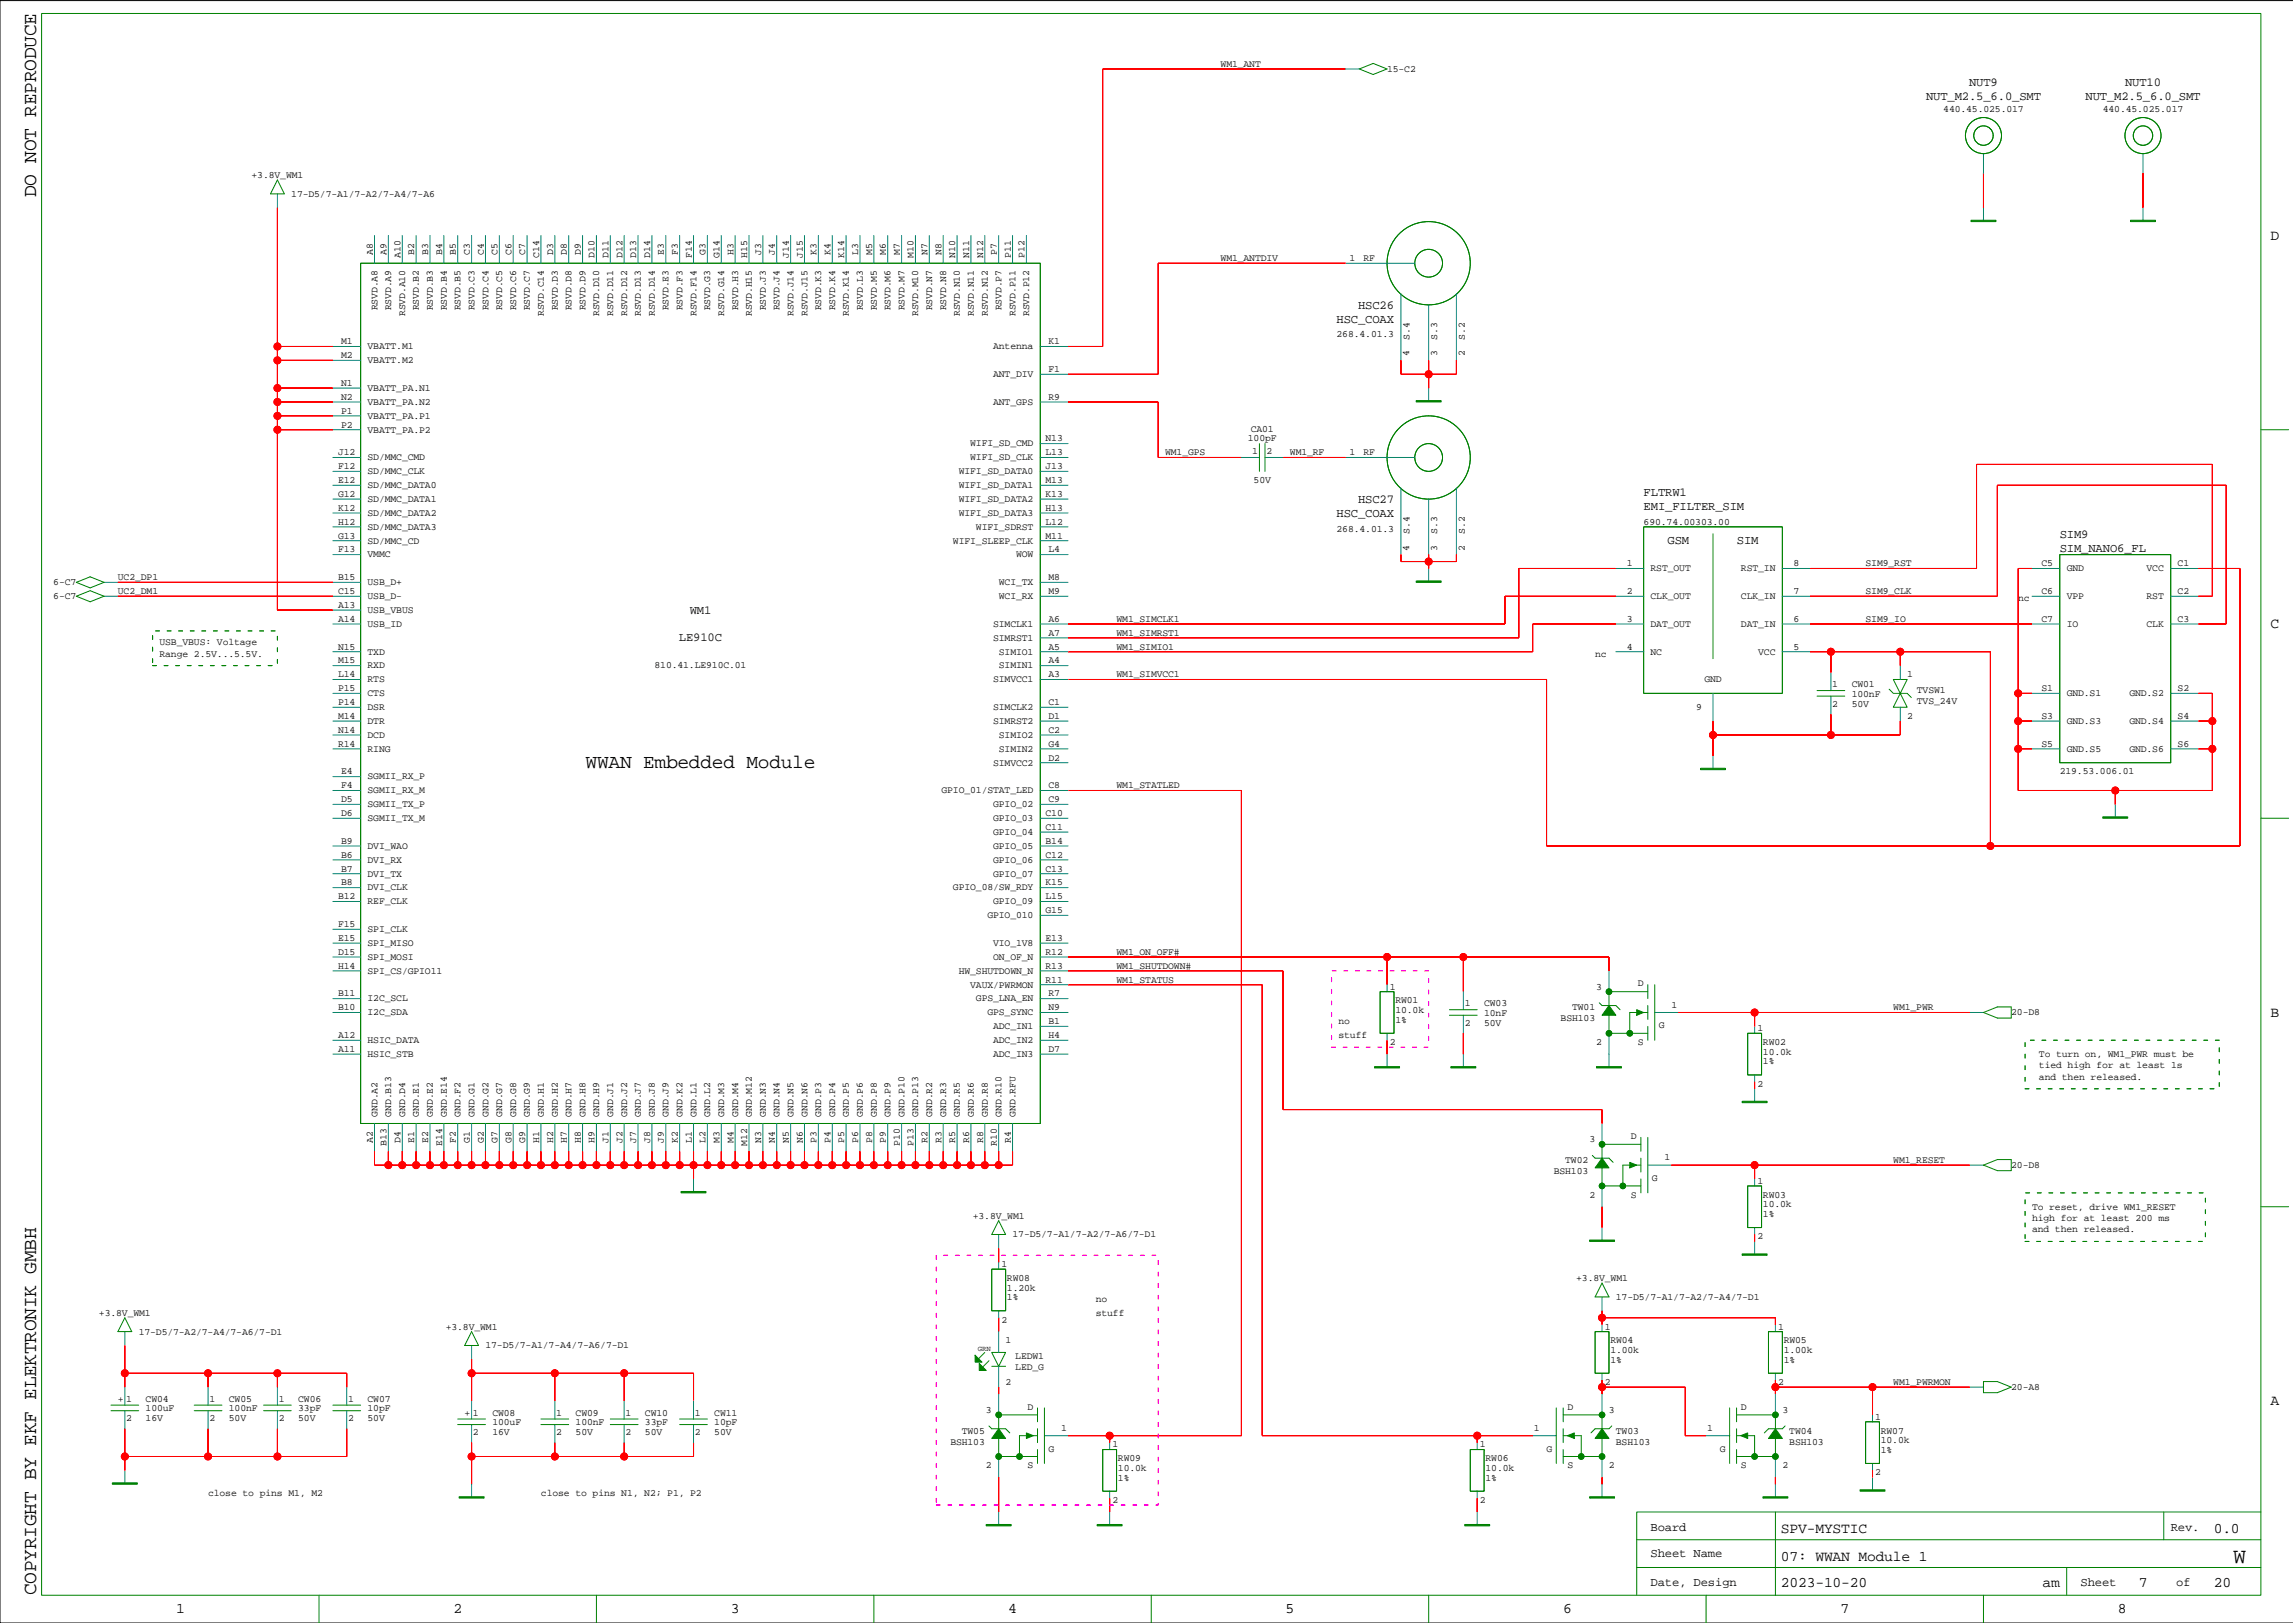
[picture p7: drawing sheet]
<svg xmlns="http://www.w3.org/2000/svg" width="420mm" height="297mm" viewBox="0 0 420 297" stroke-linecap="round" stroke-linejoin="round" font-family="sans-serif">
<defs><g id="words">
<text font-size="4" x="408.8" y="286">W</text>
<g font-size="3.6">
<text x="6.6" y="36.1" transform="rotate(-90 6.6 36.1)">DO NOT REPRODUCE</text>
<text x="107.2" y="140.6">WWAN Embedded Module</text>
<text x="6.6" y="292" transform="rotate(-90 6.6 292)">COPYRIGHT BY EKF ELEKTRONIK GMBH</text>
</g>
<g font-size="2.7">
<text x="415.7" y="43.9">D</text>
<text x="415.7" y="115">C</text>
<text x="415.7" y="186.1">B</text>
<text x="415.7" y="257.2">A</text>
<text x="326.1" y="280.6">SPV-MYSTIC</text>
<text x="405.3" y="280.6">0.0</text>
<text x="326.1" y="285.6">07: WWAN Module 1</text>
<text x="326.1" y="290.5">2023-10-20</text>
<text x="374" y="290.5">am</text>
<text x="391.6" y="290.5">7</text>
<text x="405.3" y="290.5">20</text>
<text x="32.2" y="295.3">1</text>
<text x="83" y="295.3">2</text>
<text x="133.8" y="295.3">3</text>
<text x="184.6" y="295.3">4</text>
<text x="235.4" y="295.3">5</text>
<text x="286.2" y="295.3">6</text>
<text x="337" y="295.3">7</text>
<text x="387.7" y="295.3">8</text>
</g>
<g font-size="2.2">
<text x="360.5" y="15.8">NUT9</text>
<text x="389.1" y="15.8">NUT10</text>
<text x="352.6" y="18.4">NUT_M2.5_6.0_SMT</text>
<text x="381.8" y="18.4">NUT_M2.5_6.0_SMT</text>
<text x="244.7" y="59.1">HSC_COAX</text>
<text x="248.6" y="56.6">HSC26</text>
<text x="244.7" y="94.7">HSC_COAX</text>
<text x="248.6" y="92.1">HSC27</text>
<text x="300.9" y="93.4">EMI_FILTER_SIM</text>
<text x="300.9" y="90.9">FLTRW1</text>
<text x="305.3" y="99.6">GSM</text>
<text x="318" y="99.6">SIM</text>
<text x="377.1" y="101">SIM_NANO6_FL</text>
<text x="377.1" y="98.5">SIM9</text>
<text x="126.3" y="112.3">WM1</text>
<text x="124.3" y="117.4">LE910C</text>
<text x="302.2" y="280.2">Board</text>
<text x="397.4" y="280.2">Rev.</text>
<text x="302.2" y="285">Sheet Name</text>
<text x="302.2" y="290.3">Date, Design</text>
<text x="380.9" y="290.3">Sheet</text>
<text x="398.4" y="290.3">of</text>
</g>
<g font-size="1.8">
<text x="223.5" y="12.2">WM1_ANT</text>
<text x="253.9" y="13.2">15-C2</text>
<text x="355.8" y="20.5">440.45.025.017</text>
<text x="385" y="20.5">440.45.025.017</text>
<text x="46.1" y="32.6">+3.8V_WM1</text>
<text x="53.3" y="36">17-D5/7-A1/7-A2/7-A4/7-A6</text>
<text x="68.2" y="46.7" transform="rotate(-90 68.2 46.7)">A8</text>
<text x="70.8" y="46.7" transform="rotate(-90 70.8 46.7)">A9</text>
<text x="73.3" y="47.2" transform="rotate(-90 73.3 47.2)">A10</text>
<text x="75.9" y="46.7" transform="rotate(-90 75.9 46.7)">B2</text>
<text x="78.4" y="46.7" transform="rotate(-90 78.4 46.7)">B3</text>
<text x="80.9" y="46.7" transform="rotate(-90 80.9 46.7)">B4</text>
<text x="83.5" y="46.7" transform="rotate(-90 83.5 46.7)">B5</text>
<text x="86" y="46.7" transform="rotate(-90 86 46.7)">C3</text>
<text x="88.6" y="46.7" transform="rotate(-90 88.6 46.7)">C4</text>
<text x="91.1" y="46.7" transform="rotate(-90 91.1 46.7)">C5</text>
<text x="93.6" y="46.7" transform="rotate(-90 93.6 46.7)">C6</text>
<text x="96.2" y="46.7" transform="rotate(-90 96.2 46.7)">C7</text>
<text x="98.7" y="47.2" transform="rotate(-90 98.7 47.2)">C14</text>
<text x="101.2" y="46.7" transform="rotate(-90 101.2 46.7)">D3</text>
<text x="103.8" y="46.7" transform="rotate(-90 103.8 46.7)">D8</text>
<text x="106.3" y="46.7" transform="rotate(-90 106.3 46.7)">D9</text>
<text x="108.9" y="47.2" transform="rotate(-90 108.9 47.2)">D10</text>
<text x="111.4" y="47.2" transform="rotate(-90 111.4 47.2)">D11</text>
<text x="113.9" y="47.2" transform="rotate(-90 113.9 47.2)">D12</text>
<text x="116.5" y="47.2" transform="rotate(-90 116.5 47.2)">D13</text>
<text x="119" y="47.2" transform="rotate(-90 119 47.2)">D14</text>
<text x="121.6" y="46.7" transform="rotate(-90 121.6 46.7)">E3</text>
<text x="124.1" y="46.7" transform="rotate(-90 124.1 46.7)">F3</text>
<text x="126.6" y="47.2" transform="rotate(-90 126.6 47.2)">F14</text>
<text x="129.2" y="46.7" transform="rotate(-90 129.2 46.7)">G3</text>
<text x="131.7" y="47.2" transform="rotate(-90 131.7 47.2)">G14</text>
<text x="134.3" y="46.7" transform="rotate(-90 134.3 46.7)">H3</text>
<text x="136.8" y="47.2" transform="rotate(-90 136.8 47.2)">H15</text>
<text x="139.3" y="46.7" transform="rotate(-90 139.3 46.7)">J3</text>
<text x="141.9" y="46.7" transform="rotate(-90 141.9 46.7)">J4</text>
<text x="144.4" y="47.2" transform="rotate(-90 144.4 47.2)">J14</text>
<text x="147" y="47.2" transform="rotate(-90 147 47.2)">J15</text>
<text x="149.5" y="46.7" transform="rotate(-90 149.5 46.7)">K3</text>
<text x="152" y="46.7" transform="rotate(-90 152 46.7)">K4</text>
<text x="154.6" y="47.2" transform="rotate(-90 154.6 47.2)">K14</text>
<text x="157.1" y="46.7" transform="rotate(-90 157.1 46.7)">L3</text>
<text x="159.7" y="46.7" transform="rotate(-90 159.7 46.7)">M5</text>
<text x="162.2" y="46.7" transform="rotate(-90 162.2 46.7)">M6</text>
<text x="164.7" y="46.7" transform="rotate(-90 164.7 46.7)">M7</text>
<text x="167.3" y="47.2" transform="rotate(-90 167.3 47.2)">M10</text>
<text x="169.8" y="46.7" transform="rotate(-90 169.8 46.7)">N7</text>
<text x="172.4" y="46.7" transform="rotate(-90 172.4 46.7)">N8</text>
<text x="174.9" y="47.2" transform="rotate(-90 174.9 47.2)">N10</text>
<text x="177.4" y="47.2" transform="rotate(-90 177.4 47.2)">N11</text>
<text x="180" y="47.2" transform="rotate(-90 180 47.2)">N12</text>
<text x="182.5" y="46.7" transform="rotate(-90 182.5 46.7)">P7</text>
<text x="185" y="47.2" transform="rotate(-90 185 47.2)">P11</text>
<text x="187.6" y="47.2" transform="rotate(-90 187.6 47.2)">P12</text>
<text x="223.5" y="47.8">WM1_ANTDIV</text>
<text x="247.1" y="47.8">1</text>
<text x="249.6" y="47.7">RF</text>
<text x="69.1" y="56.8" transform="rotate(-90 69.1 56.8)">RSVD.A8</text>
<text x="71.6" y="56.8" transform="rotate(-90 71.6 56.8)">RSVD.A9</text>
<text x="74.2" y="57.9" transform="rotate(-90 74.2 57.9)">RSVD.A10</text>
<text x="76.7" y="56.8" transform="rotate(-90 76.7 56.8)">RSVD.B2</text>
<text x="79.2" y="56.8" transform="rotate(-90 79.2 56.8)">RSVD.B3</text>
<text x="81.8" y="56.8" transform="rotate(-90 81.8 56.8)">RSVD.B4</text>
<text x="84.3" y="56.8" transform="rotate(-90 84.3 56.8)">RSVD.B5</text>
<text x="86.9" y="56.8" transform="rotate(-90 86.9 56.8)">RSVD.C3</text>
<text x="89.4" y="56.8" transform="rotate(-90 89.4 56.8)">RSVD.C4</text>
<text x="91.9" y="56.8" transform="rotate(-90 91.9 56.8)">RSVD.C5</text>
<text x="94.5" y="56.8" transform="rotate(-90 94.5 56.8)">RSVD.C6</text>
<text x="97" y="56.8" transform="rotate(-90 97 56.8)">RSVD.C7</text>
<text x="99.6" y="57.9" transform="rotate(-90 99.6 57.9)">RSVD.C14</text>
<text x="102.1" y="56.8" transform="rotate(-90 102.1 56.8)">RSVD.D3</text>
<text x="104.6" y="56.8" transform="rotate(-90 104.6 56.8)">RSVD.D8</text>
<text x="107.2" y="56.8" transform="rotate(-90 107.2 56.8)">RSVD.D9</text>
<text x="109.7" y="57.9" transform="rotate(-90 109.7 57.9)">RSVD.D10</text>
<text x="112.3" y="57.9" transform="rotate(-90 112.3 57.9)">RSVD.D11</text>
<text x="114.8" y="57.9" transform="rotate(-90 114.8 57.9)">RSVD.D12</text>
<text x="117.3" y="57.9" transform="rotate(-90 117.3 57.9)">RSVD.D13</text>
<text x="119.9" y="57.9" transform="rotate(-90 119.9 57.9)">RSVD.D14</text>
<text x="122.4" y="56.8" transform="rotate(-90 122.4 56.8)">RSVD.E3</text>
<text x="125" y="56.8" transform="rotate(-90 125 56.8)">RSVD.F3</text>
<text x="127.5" y="57.9" transform="rotate(-90 127.5 57.9)">RSVD.F14</text>
<text x="130" y="56.8" transform="rotate(-90 130 56.8)">RSVD.G3</text>
<text x="132.6" y="57.9" transform="rotate(-90 132.6 57.9)">RSVD.G14</text>
<text x="135.1" y="56.8" transform="rotate(-90 135.1 56.8)">RSVD.H3</text>
<text x="137.7" y="57.9" transform="rotate(-90 137.7 57.9)">RSVD.H15</text>
<text x="140.2" y="56.8" transform="rotate(-90 140.2 56.8)">RSVD.J3</text>
<text x="142.7" y="56.8" transform="rotate(-90 142.7 56.8)">RSVD.J4</text>
<text x="145.3" y="57.9" transform="rotate(-90 145.3 57.9)">RSVD.J14</text>
<text x="147.8" y="57.9" transform="rotate(-90 147.8 57.9)">RSVD.J15</text>
<text x="150.4" y="56.8" transform="rotate(-90 150.4 56.8)">RSVD.K3</text>
<text x="152.9" y="56.8" transform="rotate(-90 152.9 56.8)">RSVD.K4</text>
<text x="155.4" y="57.9" transform="rotate(-90 155.4 57.9)">RSVD.K14</text>
<text x="158" y="56.8" transform="rotate(-90 158 56.8)">RSVD.L3</text>
<text x="160.5" y="56.8" transform="rotate(-90 160.5 56.8)">RSVD.M5</text>
<text x="163.1" y="56.8" transform="rotate(-90 163.1 56.8)">RSVD.M6</text>
<text x="165.6" y="56.8" transform="rotate(-90 165.6 56.8)">RSVD.M7</text>
<text x="168.1" y="57.9" transform="rotate(-90 168.1 57.9)">RSVD.M10</text>
<text x="170.7" y="56.8" transform="rotate(-90 170.7 56.8)">RSVD.N7</text>
<text x="173.2" y="56.8" transform="rotate(-90 173.2 56.8)">RSVD.N8</text>
<text x="175.7" y="57.9" transform="rotate(-90 175.7 57.9)">RSVD.N10</text>
<text x="178.3" y="57.9" transform="rotate(-90 178.3 57.9)">RSVD.N11</text>
<text x="180.8" y="57.9" transform="rotate(-90 180.8 57.9)">RSVD.N12</text>
<text x="183.4" y="56.8" transform="rotate(-90 183.4 56.8)">RSVD.P7</text>
<text x="185.9" y="57.9" transform="rotate(-90 185.9 57.9)">RSVD.P11</text>
<text x="188.4" y="57.9" transform="rotate(-90 188.4 57.9)">RSVD.P12</text>
<text x="62.4" y="65.6">M2</text>
<text x="62.4" y="63">M1</text>
<text x="67.3" y="63.9">VBATT.M1</text>
<text x="181.8" y="63.9">Antenna</text>
<text x="191.9" y="63">K1</text>
<text x="244.7" y="61.8">268.4.01.3</text>
<text x="258" y="65.2" transform="rotate(-90 258 65.2)">4</text>
<text x="258" y="62.1" transform="rotate(-90 258 62.1)">S.4</text>
<text x="263.1" y="65.2" transform="rotate(-90 263.1 65.2)">3</text>
<text x="263.1" y="62.1" transform="rotate(-90 263.1 62.1)">S.3</text>
<text x="268.2" y="65.2" transform="rotate(-90 268.2 65.2)">2</text>
<text x="268.2" y="62.1" transform="rotate(-90 268.2 62.1)">S.2</text>
<text x="62.4" y="70.6">N1</text>
<text x="67.3" y="71.6">VBATT_PA.N1</text>
<text x="67.3" y="66.5">VBATT.M2</text>
<text x="181.8" y="69">ANT_DIV</text>
<text x="191.9" y="68.1">F1</text>
<text x="62.4" y="75.7">P1</text>
<text x="62.4" y="73.2">N2</text>
<text x="67.3" y="74.1">VBATT_PA.N2</text>
<text x="67.3" y="76.6">VBATT_PA.P1</text>
<text x="181.8" y="74.1">ANT_GPS</text>
<text x="191.9" y="73.2">R9</text>
<text x="61.9" y="83.3">J12</text>
<text x="62.4" y="78.3">P2</text>
<text x="67.3" y="79.2">VBATT_PA.P2</text>
<text x="177.6" y="81.7">WIFI_SD_CMD</text>
<text x="191.4" y="83.3">L13</text>
<text x="191.4" y="80.8">N13</text>
<text x="213.3" y="83.3">WM1_GPS</text>
<text x="228.5" y="80.8">100pF</text>
<text x="229" y="79">CA01</text>
<text x="229.3" y="83.1">1</text>
<text x="231.8" y="83.1">2</text>
<text x="236.2" y="83.3">WM1_RF</text>
<text x="247.1" y="83.3">1</text>
<text x="249.6" y="83.2">RF</text>
<text x="61.9" y="88.4">E12</text>
<text x="61.9" y="85.9">F12</text>
<text x="67.3" y="84.3">SD/MMC_CMD</text>
<text x="67.3" y="86.8">SD/MMC_CLK</text>
<text x="67.3" y="89.3">SD/MMC_DATA0</text>
<text x="175.5" y="86.8">WIFI_SD_DATA0</text>
<text x="175.5" y="89.3">WIFI_SD_DATA1</text>
<text x="177.6" y="84.3">WIFI_SD_CLK</text>
<text x="191.4" y="88.4">M13</text>
<text x="191.4" y="85.9">J13</text>
<text x="229.5" y="88.4">50V</text>
<text x="61.9" y="93.5">K12</text>
<text x="61.9" y="91">G12</text>
<text x="67.3" y="91.9">SD/MMC_DATA1</text>
<text x="67.3" y="94.4">SD/MMC_DATA2</text>
<text x="175.5" y="91.9">WIFI_SD_DATA2</text>
<text x="175.5" y="94.4">WIFI_SD_DATA3</text>
<text x="191.4" y="93.5">H13</text>
<text x="191.4" y="91">K13</text>
<text x="61.9" y="101.1">F13</text>
<text x="61.9" y="98.6">G13</text>
<text x="61.9" y="96">H12</text>
<text x="67.3" y="97">SD/MMC_DATA3</text>
<text x="67.3" y="99.5">SD/MMC_CD</text>
<text x="174.5" y="99.5">WIFI_SLEEP_CLK</text>
<text x="178.7" y="97">WIFI_SDRST</text>
<text x="191.4" y="98.6">M11</text>
<text x="191.4" y="96">L12</text>
<text x="191.9" y="101.1">L4</text>
<text x="244.7" y="97.3">268.4.01.3</text>
<text x="258" y="100.8" transform="rotate(-90 258 100.8)">4</text>
<text x="258" y="97.7" transform="rotate(-90 258 97.7)">S.4</text>
<text x="263.1" y="100.8" transform="rotate(-90 263.1 100.8)">3</text>
<text x="263.1" y="97.7" transform="rotate(-90 263.1 97.7)">S.3</text>
<text x="268.2" y="100.8" transform="rotate(-90 268.2 100.8)">2</text>
<text x="268.2" y="97.7" transform="rotate(-90 268.2 97.7)">S.2</text>
<text x="300.9" y="96">690.74.00303.00</text>
<text x="9.8" y="107.1">6-C7</text>
<text x="21.6" y="106.2">UC2_DP1</text>
<text x="61.9" y="106.2">B15</text>
<text x="67.3" y="107.1">USB_D+</text>
<text x="67.3" y="102">VMMC</text>
<text x="182.9" y="107.1">WCI_TX</text>
<text x="186" y="102">WOW</text>
<text x="191.9" y="106.2">M8</text>
<text x="297.9" y="103.7">1</text>
<text x="302.2" y="104.6">RST_OUT</text>
<text x="318.7" y="104.6">RST_IN</text>
<text x="328.3" y="103.7">8</text>
<text x="341.6" y="103.7">SIM9_RST</text>
<text x="373.7" y="103.7">C5</text>
<text x="378.4" y="104.6">GND</text>
<text x="393" y="104.6">VCC</text>
<text x="398.7" y="103.7">C1</text>
<text x="9.8" y="109.6">6-C7</text>
<text x="21.6" y="108.7">UC2_DM1</text>
<text x="61.9" y="113.8">A14</text>
<text x="61.9" y="111.3">A13</text>
<text x="61.9" y="108.7">C15</text>
<text x="67.3" y="109.6">USB_D-</text>
<text x="67.3" y="112.2">USB_VBUS</text>
<text x="182.9" y="109.6">WCI_RX</text>
<text x="191.9" y="108.7">M9</text>
<text x="191.9" y="113.8">A6</text>
<text x="204.4" y="113.8">WM1_SIMCLK1</text>
<text x="297.9" y="113.8">3</text>
<text x="297.9" y="108.7">2</text>
<text x="302.2" y="109.6">CLK_OUT</text>
<text x="318.7" y="109.6">CLK_IN</text>
<text x="328.3" y="108.7">7</text>
<text x="328.3" y="113.8">6</text>
<text x="341.6" y="108.7">SIM9_CLK</text>
<text x="341.6" y="113.8">SIM9_IO</text>
<text x="369.5" y="110">nc</text>
<text x="373.7" y="113.8">C7</text>
<text x="373.7" y="108.7">C6</text>
<text x="378.4" y="109.6">VPP</text>
<text x="393" y="109.6">RST</text>
<text x="398.7" y="108.7">C2</text>
<text x="398.7" y="113.8">C3</text>
<text x="29.2" y="118.1">USB_VBUS: Voltage</text>
<text x="61.9" y="118.9">N15</text>
<text x="67.3" y="119.8">TXD</text>
<text x="67.3" y="114.7">USB_ID</text>
<text x="181.8" y="114.7">SIMCLK1</text>
<text x="181.8" y="117.3">SIMRST1</text>
<text x="182.9" y="119.8">SIMIO1</text>
<text x="191.9" y="118.9">A5</text>
<text x="191.9" y="116.4">A7</text>
<text x="204.4" y="116.4">WM1_SIMRST1</text>
<text x="204.4" y="118.9">WM1_SIMIO1</text>
<text x="297.9" y="118.9">4</text>
<text x="302.2" y="114.7">DAT_OUT</text>
<text x="302.2" y="119.8">NC</text>
<text x="318.7" y="114.7">DAT_IN</text>
<text x="321.9" y="119.8">VCC</text>
<text x="328.3" y="118.9">5</text>
<text x="378.4" y="114.7">IO</text>
<text x="393" y="114.7">CLK</text>
<text x="29.2" y="120.2">Range 2.5V...5.5V.</text>
<text x="61.9" y="124">L14</text>
<text x="61.9" y="121.4">M15</text>
<text x="67.3" y="122.3">RXD</text>
<text x="67.3" y="124.9">RTS</text>
<text x="119.8" y="122.3">810.41.LE910C.01</text>
<text x="181.8" y="124.9">SIMVCC1</text>
<text x="182.9" y="122.3">SIMIN1</text>
<text x="191.9" y="121.4">A4</text>
<text x="191.9" y="124">A3</text>
<text x="204.4" y="124">WM1_SIMVCC1</text>
<text x="292" y="120.2">nc</text>
<text x="312" y="124.9">GND</text>
<text x="335.5" y="125.7">1</text>
<text x="339" y="125.7">CW01</text>
<text x="349.2" y="124">1</text>
<text x="61.9" y="131.6">M14</text>
<text x="61.9" y="129">P14</text>
<text x="61.9" y="126.5">P15</text>
<text x="67.3" y="127.4">CTS</text>
<text x="67.3" y="130">DSR</text>
<text x="181.8" y="130">SIMCLK2</text>
<text x="191.9" y="131.6">D1</text>
<text x="191.9" y="129">C1</text>
<text x="310.6" y="130">9</text>
<text x="335.5" y="129.3">2</text>
<text x="339" y="129.3">50V</text>
<text x="339" y="127.5">100nF</text>
<text x="349.2" y="131.6">2</text>
<text x="350.9" y="128.8">TVS_24V</text>
<text x="350.9" y="126.8">TVSW1</text>
<text x="373.7" y="131.6">S3</text>
<text x="373.7" y="126.5">S1</text>
<text x="378.4" y="127.4">GND.S1</text>
<text x="389.8" y="127.4">GND.S2</text>
<text x="398.7" y="131.6">S4</text>
<text x="398.7" y="126.5">S2</text>
<text x="61.9" y="136.7">R14</text>
<text x="61.9" y="134.1">N14</text>
<text x="67.3" y="135">DCD</text>
<text x="67.3" y="137.6">RING</text>
<text x="67.3" y="132.5">DTR</text>
<text x="181.8" y="132.5">SIMRST2</text>
<text x="182.9" y="135">SIMIO2</text>
<text x="182.9" y="137.6">SIMIN2</text>
<text x="191.9" y="136.7">G4</text>
<text x="191.9" y="134.1">C2</text>
<text x="373.7" y="136.7">S5</text>
<text x="378.4" y="132.5">GND.S3</text>
<text x="378.4" y="137.6">GND.S5</text>
<text x="389.8" y="132.5">GND.S4</text>
<text x="389.8" y="137.6">GND.S6</text>
<text x="398.7" y="136.7">S6</text>
<text x="62.4" y="141.7">E4</text>
<text x="67.3" y="142.7">SGMII_RX_P</text>
<text x="181.8" y="140.1">SIMVCC2</text>
<text x="191.9" y="139.2">D2</text>
<text x="377.1" y="141.7">219.53.006.01</text>
<text x="62.4" y="144.3">F4</text>
<text x="62.4" y="146.8">D5</text>
<text x="62.4" y="149.4">D6</text>
<text x="67.3" y="147.7">SGMII_TX_P</text>
<text x="67.3" y="145.2">SGMII_RX_M</text>
<text x="172.4" y="145.2">GPIO_01/STAT_LED</text>
<text x="181.8" y="147.7">GPIO_02</text>
<text x="191.4" y="149.4">C10</text>
<text x="191.9" y="146.8">C9</text>
<text x="191.9" y="144.3">C8</text>
<text x="204.4" y="144.3">WM1_STATLED</text>
<text x="62.4" y="154.4">B9</text>
<text x="67.3" y="150.3">SGMII_TX_M</text>
<text x="67.3" y="155.4">DVI_WAO</text>
<text x="181.8" y="150.3">GPIO_03</text>
<text x="181.8" y="152.8">GPIO_04</text>
<text x="181.8" y="155.4">GPIO_05</text>
<text x="191.4" y="154.4">B14</text>
<text x="191.4" y="151.9">C11</text>
<text x="62.4" y="159.5">B7</text>
<text x="62.4" y="157">B6</text>
<text x="67.3" y="157.9">DVI_RX</text>
<text x="67.3" y="160.4">DVI_TX</text>
<text x="181.8" y="157.9">GPIO_06</text>
<text x="181.8" y="160.4">GPIO_07</text>
<text x="191.4" y="159.5">C13</text>
<text x="191.4" y="157">C12</text>
<text x="61.9" y="164.6">B12</text>
<text x="62.4" y="162.1">B8</text>
<text x="67.3" y="163">DVI_CLK</text>
<text x="67.3" y="165.5">REF_CLK</text>
<text x="174.5" y="163">GPIO_08/SW_RDY</text>
<text x="181.8" y="165.5">GPIO_09</text>
<text x="191.4" y="167.1">G15</text>
<text x="191.4" y="164.6">L15</text>
<text x="191.4" y="162.1">K15</text>
<text x="61.9" y="172.2">E15</text>
<text x="61.9" y="169.7">F15</text>
<text x="67.3" y="170.6">SPI_CLK</text>
<text x="67.3" y="173.1">SPI_MISO</text>
<text x="180.8" y="168.1">GPIO_010</text>
<text x="181.8" y="173.1">VIO_1V8</text>
<text x="191.4" y="172.2">E13</text>
<text x="61.9" y="177.3">H14</text>
<text x="61.9" y="174.8">D15</text>
<text x="67.3" y="175.7">SPI_MOSI</text>
<text x="67.3" y="178.2">SPI_CS/GPIO11</text>
<text x="175.5" y="178.2">HW_SHUTDOWN_N</text>
<text x="181.8" y="175.7">ON_OF_N</text>
<text x="191.4" y="179.8">R11</text>
<text x="191.4" y="174.8">R12</text>
<text x="191.4" y="177.3">R13</text>
<text x="204.4" y="177.3">WM1_SHUTDOWN#</text>
<text x="204.4" y="174.8">WM1_ON_OFF#</text>
<text x="204.4" y="179.8">WM1_STATUS</text>
<text x="61.9" y="184.9">B10</text>
<text x="61.9" y="182.4">B11</text>
<text x="67.3" y="183.3">I2C_SCL</text>
<text x="67.3" y="185.8">I2C_SDA</text>
<text x="177.6" y="180.8">VAUX/PWRMON</text>
<text x="178.7" y="183.3">GPS_LNA_EN</text>
<text x="180.8" y="185.8">GPS_SYNC</text>
<text x="191.9" y="184.9">N9</text>
<text x="191.9" y="182.4">R7</text>
<text x="254.5" y="181.1">1</text>
<text x="255.5" y="183.6">RW01</text>
<text x="255.5" y="185.4">10.0k</text>
<text x="268.2" y="184.2">1</text>
<text x="271.7" y="184.2">CW03</text>
<text x="271.7" y="185.9">10nF</text>
<text x="287.8" y="184.9">TW01</text>
<text x="292.3" y="181.1">3</text>
<text x="299.9" y="180.5">D</text>
<text x="306" y="184.4">1</text>
<text x="346.6" y="184.9">WM1_PWR</text>
<text x="368.2" y="185.8">20-D8</text>
<text x="61.9" y="190">A12</text>
<text x="67.3" y="190.9">HSIC_DATA</text>
<text x="181.8" y="188.4">ADC_IN1</text>
<text x="181.8" y="190.9">ADC_IN2</text>
<text x="191.9" y="190">H4</text>
<text x="191.9" y="187.5">B1</text>
<text x="245.1" y="187.5">no</text>
<text x="245.1" y="190">stuff</text>
<text x="254.5" y="191.3">2</text>
<text x="255.5" y="187.2">1%</text>
<text x="268.2" y="187.7">2</text>
<text x="271.7" y="187.7">50V</text>
<text x="285.7" y="186.9">BSH103</text>
<text x="292.3" y="191.3">2</text>
<text x="299.9" y="191.3">S</text>
<text x="303.7" y="188.2">G</text>
<text x="321.7" y="188.7">1</text>
<text x="322.8" y="191.3">RW02</text>
<text x="61.9" y="192.5">A11</text>
<text x="67.3" y="193.5">HSIC_STB</text>
<text x="181.8" y="193.5">ADC_IN3</text>
<text x="191.9" y="192.5">D7</text>
<text x="322.8" y="194.8">1%</text>
<text x="322.8" y="193">10.0k</text>
<text x="373.3" y="193.5">To turn on, WM1_PWR must be</text>
<text x="373.3" y="195.5">tied high for at least 1s</text>
<text x="373.3" y="197.6">and then released.</text>
<text x="321.7" y="198.9">2</text>
<text x="68.2" y="209.2" transform="rotate(-90 68.2 209.2)">A2</text>
<text x="69.1" y="204.4" transform="rotate(-90 69.1 204.4)">GND.A2</text>
<text x="70.8" y="209.7" transform="rotate(-90 70.8 209.7)">B13</text>
<text x="71.6" y="204.4" transform="rotate(-90 71.6 204.4)">GND.B13</text>
<text x="73.3" y="209.2" transform="rotate(-90 73.3 209.2)">D4</text>
<text x="74.2" y="204.4" transform="rotate(-90 74.2 204.4)">GND.D4</text>
<text x="75.9" y="209.2" transform="rotate(-90 75.9 209.2)">E1</text>
<text x="76.7" y="204.4" transform="rotate(-90 76.7 204.4)">GND.E1</text>
<text x="78.4" y="209.2" transform="rotate(-90 78.4 209.2)">E2</text>
<text x="79.2" y="204.4" transform="rotate(-90 79.2 204.4)">GND.E2</text>
<text x="80.9" y="209.7" transform="rotate(-90 80.9 209.7)">E14</text>
<text x="81.8" y="204.4" transform="rotate(-90 81.8 204.4)">GND.E14</text>
<text x="83.5" y="209.2" transform="rotate(-90 83.5 209.2)">F2</text>
<text x="84.3" y="204.4" transform="rotate(-90 84.3 204.4)">GND.F2</text>
<text x="86" y="209.2" transform="rotate(-90 86 209.2)">G1</text>
<text x="86.9" y="204.4" transform="rotate(-90 86.9 204.4)">GND.G1</text>
<text x="88.6" y="209.2" transform="rotate(-90 88.6 209.2)">G2</text>
<text x="89.4" y="204.4" transform="rotate(-90 89.4 204.4)">GND.G2</text>
<text x="91.1" y="209.2" transform="rotate(-90 91.1 209.2)">G7</text>
<text x="91.9" y="204.4" transform="rotate(-90 91.9 204.4)">GND.G7</text>
<text x="93.6" y="209.2" transform="rotate(-90 93.6 209.2)">G8</text>
<text x="94.5" y="204.4" transform="rotate(-90 94.5 204.4)">GND.G8</text>
<text x="96.2" y="209.2" transform="rotate(-90 96.2 209.2)">G9</text>
<text x="97" y="204.4" transform="rotate(-90 97 204.4)">GND.G9</text>
<text x="98.7" y="209.2" transform="rotate(-90 98.7 209.2)">H1</text>
<text x="99.6" y="204.4" transform="rotate(-90 99.6 204.4)">GND.H1</text>
<text x="101.2" y="209.2" transform="rotate(-90 101.2 209.2)">H2</text>
<text x="102.1" y="204.4" transform="rotate(-90 102.1 204.4)">GND.H2</text>
<text x="103.8" y="209.2" transform="rotate(-90 103.8 209.2)">H7</text>
<text x="104.6" y="204.4" transform="rotate(-90 104.6 204.4)">GND.H7</text>
<text x="106.3" y="209.2" transform="rotate(-90 106.3 209.2)">H8</text>
<text x="107.2" y="204.4" transform="rotate(-90 107.2 204.4)">GND.H8</text>
<text x="108.9" y="209.2" transform="rotate(-90 108.9 209.2)">H9</text>
<text x="109.7" y="204.4" transform="rotate(-90 109.7 204.4)">GND.H9</text>
<text x="111.4" y="209.2" transform="rotate(-90 111.4 209.2)">J1</text>
<text x="112.3" y="204.4" transform="rotate(-90 112.3 204.4)">GND.J1</text>
<text x="113.9" y="209.2" transform="rotate(-90 113.9 209.2)">J2</text>
<text x="114.8" y="204.4" transform="rotate(-90 114.8 204.4)">GND.J2</text>
<text x="116.5" y="209.2" transform="rotate(-90 116.5 209.2)">J7</text>
<text x="117.3" y="204.4" transform="rotate(-90 117.3 204.4)">GND.J7</text>
<text x="119" y="209.2" transform="rotate(-90 119 209.2)">J8</text>
<text x="119.9" y="204.4" transform="rotate(-90 119.9 204.4)">GND.J8</text>
<text x="121.6" y="209.2" transform="rotate(-90 121.6 209.2)">J9</text>
<text x="122.4" y="204.4" transform="rotate(-90 122.4 204.4)">GND.J9</text>
<text x="124.1" y="209.2" transform="rotate(-90 124.1 209.2)">K2</text>
<text x="125" y="204.4" transform="rotate(-90 125 204.4)">GND.K2</text>
<text x="126.6" y="209.2" transform="rotate(-90 126.6 209.2)">L1</text>
<text x="127.5" y="204.4" transform="rotate(-90 127.5 204.4)">GND.L1</text>
<text x="129.2" y="209.2" transform="rotate(-90 129.2 209.2)">L2</text>
<text x="130" y="204.4" transform="rotate(-90 130 204.4)">GND.L2</text>
<text x="131.7" y="209.2" transform="rotate(-90 131.7 209.2)">M3</text>
<text x="132.6" y="204.4" transform="rotate(-90 132.6 204.4)">GND.M3</text>
<text x="134.3" y="209.2" transform="rotate(-90 134.3 209.2)">M4</text>
<text x="135.1" y="204.4" transform="rotate(-90 135.1 204.4)">GND.M4</text>
<text x="136.8" y="209.7" transform="rotate(-90 136.8 209.7)">M12</text>
<text x="137.7" y="204.4" transform="rotate(-90 137.7 204.4)">GND.M12</text>
<text x="139.3" y="209.2" transform="rotate(-90 139.3 209.2)">N3</text>
<text x="140.2" y="204.4" transform="rotate(-90 140.2 204.4)">GND.N3</text>
<text x="141.9" y="209.2" transform="rotate(-90 141.9 209.2)">N4</text>
<text x="142.7" y="204.4" transform="rotate(-90 142.7 204.4)">GND.N4</text>
<text x="144.4" y="209.2" transform="rotate(-90 144.4 209.2)">N5</text>
<text x="145.3" y="204.4" transform="rotate(-90 145.3 204.4)">GND.N5</text>
<text x="147" y="209.2" transform="rotate(-90 147 209.2)">N6</text>
<text x="147.8" y="204.4" transform="rotate(-90 147.8 204.4)">GND.N6</text>
<text x="149.5" y="209.2" transform="rotate(-90 149.5 209.2)">P3</text>
<text x="150.4" y="204.4" transform="rotate(-90 150.4 204.4)">GND.P3</text>
<text x="152" y="209.2" transform="rotate(-90 152 209.2)">P4</text>
<text x="152.9" y="204.4" transform="rotate(-90 152.9 204.4)">GND.P4</text>
<text x="154.6" y="209.2" transform="rotate(-90 154.6 209.2)">P5</text>
<text x="155.4" y="204.4" transform="rotate(-90 155.4 204.4)">GND.P5</text>
<text x="157.1" y="209.2" transform="rotate(-90 157.1 209.2)">P6</text>
<text x="158" y="204.4" transform="rotate(-90 158 204.4)">GND.P6</text>
<text x="159.7" y="209.2" transform="rotate(-90 159.7 209.2)">P8</text>
<text x="160.5" y="204.4" transform="rotate(-90 160.5 204.4)">GND.P8</text>
<text x="162.2" y="209.2" transform="rotate(-90 162.2 209.2)">P9</text>
<text x="163.1" y="204.4" transform="rotate(-90 163.1 204.4)">GND.P9</text>
<text x="164.7" y="209.7" transform="rotate(-90 164.7 209.7)">P10</text>
<text x="165.6" y="204.4" transform="rotate(-90 165.6 204.4)">GND.P10</text>
<text x="167.3" y="209.7" transform="rotate(-90 167.3 209.7)">P13</text>
<text x="168.1" y="204.4" transform="rotate(-90 168.1 204.4)">GND.P13</text>
<text x="169.8" y="209.2" transform="rotate(-90 169.8 209.2)">R2</text>
<text x="170.7" y="204.4" transform="rotate(-90 170.7 204.4)">GND.R2</text>
<text x="172.4" y="209.2" transform="rotate(-90 172.4 209.2)">R3</text>
<text x="173.2" y="204.4" transform="rotate(-90 173.2 204.4)">GND.R3</text>
<text x="174.9" y="209.2" transform="rotate(-90 174.9 209.2)">R5</text>
<text x="175.7" y="204.4" transform="rotate(-90 175.7 204.4)">GND.R5</text>
<text x="177.4" y="209.2" transform="rotate(-90 177.4 209.2)">R6</text>
<text x="178.3" y="204.4" transform="rotate(-90 178.3 204.4)">GND.R6</text>
<text x="180" y="209.2" transform="rotate(-90 180 209.2)">R8</text>
<text x="180.8" y="204.4" transform="rotate(-90 180.8 204.4)">GND.R8</text>
<text x="182.5" y="209.7" transform="rotate(-90 182.5 209.7)">R10</text>
<text x="183.4" y="204.4" transform="rotate(-90 183.4 204.4)">GND.R10</text>
<text x="185" y="209.2" transform="rotate(-90 185 209.2)">R4</text>
<text x="185.9" y="204.4" transform="rotate(-90 185.9 204.4)">GND.RFU</text>
<text x="291" y="209">3</text>
<text x="298.6" y="208.5">D</text>
<text x="284.5" y="214.9">BSH103</text>
<text x="286.6" y="212.9">TW02</text>
<text x="304.7" y="212.3">1</text>
<text x="346.6" y="212.9">WM1_RESET</text>
<text x="368.2" y="213.8">20-D8</text>
<text x="291" y="219.2">2</text>
<text x="298.6" y="219.2">S</text>
<text x="302.4" y="216.2">G</text>
<text x="321.7" y="216.7">1</text>
<text x="322.8" y="219.2">RW03</text>
<text x="322.8" y="221">10.0k</text>
<text x="372" y="221.4">To reset, drive WM1_RESET</text>
<text x="178.1" y="223">+3.8V_WM1</text>
<text x="185.4" y="226.5">17-D5/7-A1/7-A2/7-A6/7-D1</text>
<text x="321.7" y="226.8">2</text>
<text x="322.8" y="222.8">1%</text>
<text x="372" y="223.5">high for at least 200 ms</text>
<text x="372" y="225.5">and then released.</text>
<text x="183.3" y="231.9">1</text>
<text x="184.4" y="234.4">RW08</text>
<text x="184.4" y="236.2">1.20k</text>
<text x="184.4" y="238">1%</text>
<text x="200.6" y="238.2">no</text>
<text x="288.6" y="234.4">+3.8V_WM1</text>
<text x="295.8" y="237.9">17-D5/7-A1/7-A2/7-A4/7-D1</text>
<text x="18.1" y="240.8">+3.8V_WM1</text>
<text x="25.4" y="244.2">17-D5/7-A2/7-A4/7-A6/7-D1</text>
<text x="81.6" y="243.3">+3.8V_WM1</text>
<text x="183.3" y="242.1">2</text>
<text x="184.1" y="245.9">1</text>
<text x="200.6" y="240.8">stuff</text>
<text x="293.8" y="243.3">1</text>
<text x="294.8" y="245.9">RW04</text>
<text x="325.6" y="243.3">1</text>
<text x="326.6" y="245.9">RW05</text>
<text x="88.9" y="246.8">17-D5/7-A1/7-A4/7-A6/7-D1</text>
<text x="185.9" y="248.7">LEDW1</text>
<text x="185.9" y="250.7">LED_G</text>
<text x="294.8" y="249.4">1%</text>
<text x="294.8" y="247.6">1.00k</text>
<text x="326.6" y="247.6">1.00k</text>
<text x="326.6" y="249.4">1%</text>
<text x="21.5" y="256.5">+</text>
<text x="23.1" y="256.5">1</text>
<text x="26.7" y="256.5">CW04</text>
<text x="38.3" y="256.5">1</text>
<text x="41.9" y="256.5">CW05</text>
<text x="51" y="256.5">1</text>
<text x="54.6" y="256.5">CW06</text>
<text x="63.7" y="256.5">1</text>
<text x="67.3" y="256.5">CW07</text>
<text x="184.1" y="253.5">2</text>
<text x="188.1" y="258">D</text>
<text x="287" y="258">D</text>
<text x="293.8" y="253.5">2</text>
<text x="318.7" y="258">D</text>
<text x="325.6" y="253.5">2</text>
<text x="346.6" y="253.5">WM1_PWRMON</text>
<text x="368.2" y="254.4">20-A8</text>
<text x="23.1" y="260.1">2</text>
<text x="26.7" y="258.3">100uF</text>
<text x="26.7" y="260.1">16V</text>
<text x="38.3" y="260.1">2</text>
<text x="41.9" y="258.3">100nF</text>
<text x="41.9" y="260.1">50V</text>
<text x="51" y="260.1">2</text>
<text x="54.6" y="258.3">33pF</text>
<text x="54.6" y="260.1">50V</text>
<text x="63.7" y="260.1">2</text>
<text x="67.3" y="258.3">10pF</text>
<text x="67.3" y="260.1">50V</text>
<text x="85" y="259.1">+</text>
<text x="86.6" y="262.6">2</text>
<text x="86.6" y="259.1">1</text>
<text x="90.1" y="259.1">CW08</text>
<text x="90.1" y="260.8">100uF</text>
<text x="90.1" y="262.6">16V</text>
<text x="101.8" y="259.1">1</text>
<text x="101.8" y="262.6">2</text>
<text x="105.4" y="259.1">CW09</text>
<text x="105.4" y="260.8">100nF</text>
<text x="105.4" y="262.6">50V</text>
<text x="114.5" y="259.1">1</text>
<text x="114.5" y="262.6">2</text>
<text x="118.1" y="259.1">CW10</text>
<text x="118.1" y="260.8">33pF</text>
<text x="118.1" y="262.6">50V</text>
<text x="127.2" y="259.1">1</text>
<text x="127.2" y="262.6">2</text>
<text x="130.8" y="259.1">CW11</text>
<text x="130.8" y="260.8">10pF</text>
<text x="130.8" y="262.6">50V</text>
<text x="176.1" y="262.4">TW05</text>
<text x="180.5" y="258.6">3</text>
<text x="194.3" y="261.9">1</text>
<text x="280.8" y="261.9">1</text>
<text x="294.6" y="258.6">3</text>
<text x="295.8" y="262.4">TW03</text>
<text x="312.6" y="261.9">1</text>
<text x="326.3" y="258.6">3</text>
<text x="327.6" y="262.4">TW04</text>
<text x="343.3" y="259.8">1</text>
<text x="344.3" y="262.4">RW07</text>
<text x="174" y="264.4">BSH103</text>
<text x="180.5" y="268.7">2</text>
<text x="188.1" y="268.7">S</text>
<text x="191.9" y="265.7">G</text>
<text x="203.7" y="264.9">1</text>
<text x="204.7" y="269.2">10.0k</text>
<text x="204.7" y="267.4">RW09</text>
<text x="271" y="264.9">1</text>
<text x="272" y="269.2">10.0k</text>
<text x="272" y="267.4">RW06</text>
<text x="283.1" y="265.7">G</text>
<text x="287" y="268.7">S</text>
<text x="294.6" y="268.7">2</text>
<text x="295.8" y="264.4">BSH103</text>
<text x="314.9" y="265.7">G</text>
<text x="318.7" y="268.7">S</text>
<text x="326.3" y="268.7">2</text>
<text x="327.6" y="264.4">BSH103</text>
<text x="343.3" y="270">2</text>
<text x="344.3" y="265.9">1%</text>
<text x="344.3" y="264.1">10.0k</text>
<text x="38.1" y="273.8">close to pins M1, M2</text>
<text x="99" y="273.8">close to pins N1, N2; P1, P2</text>
<text x="203.7" y="275.1">2</text>
<text x="204.7" y="271">1%</text>
<text x="271" y="275.1">2</text>
<text x="272" y="271">1%</text>
</g>
<text font-size="1.3" x="179" y="247.2">GRN</text>
</g></defs>
<path d="M419.9 .1h-419.9v296.9h419.9" fill="none" stroke="#000" stroke-width=".18"/>
<g fill="none" stroke="#008200" stroke-width=".18">
<path d="M7.6 2.5h406.3v289.5h-406.3zM50.8 32.9l1.3 2.6h-2.6zM413.9 78.6h5.1M413.9 149.8h5.1M298.4 185.3v3.8M297.1 213.2v3.8M182.8 223.4l1.3 2.5h-2.5zM293.3 234.8l1.3 2.6h-2.6zM413.9 220.9h5.1M22.9 241.2l1.2 2.5h-2.5zM86.3 243.7l1.3 2.6h-2.5zM186.6 262.8v3.8"/>
<path d="M289.5 262.8v3.8M321.2 262.8v3.8M325 276.7v15.3M396.1 276.7v5.1M413.9 276.7h-114.2v15.3M58.4 292v5M109.2 292v5M160 292v5M210.8 292v5M261.6 292v5M299.7 281.8h114.2M299.7 286.9h114.2"/>
<path d="M312.3 292v5M363.1 292v5M378.4 286.9v5.1"/>
<circle cx="294.6" cy="181.5" r=".51"/>
<circle cx="294.6" cy="189.1" r=".51"/>
<circle cx="298.4" cy="189.1" r=".51"/>
<circle cx="293.3" cy="209.4" r=".51"/>
<circle cx="293.3" cy="217" r=".51"/>
<circle cx="297.1" cy="217" r=".51"/>
<circle cx="182.8" cy="258.9" r=".51"/>
<circle cx="293.3" cy="258.9" r=".51"/>
<circle cx="325" cy="258.9" r=".51"/>
<circle cx="182.8" cy="266.6" r=".51"/>
<circle cx="186.6" cy="266.6" r=".51"/>
<circle cx="289.5" cy="266.6" r=".51"/>
<circle cx="293.3" cy="266.6" r=".51"/>
<circle cx="321.2" cy="266.6" r=".51"/>
<circle cx="325" cy="266.6" r=".51"/>
</g>
<g fill="none" stroke="#008000" stroke-width=".18">
<path d="M66 48.2h124.5v157.4h-124.5zM230.6 81.2v5.1M231.6 81.2v5.1M300.9 96.4h25.4v30.5h-25.4zM313.6 97.7v22.8M377.1 101.5h20.3v38.1h-20.3zM332.7 127.4h5M332.7 126.4h5M345.9 126.1l.7 .8h2.6l.7 .8M346.6 124.4h2.6l-1.3 2.5zM347.9 126.9l1.3 2.5h-2.6zM252.7 181.5h2.5v7.6h-2.5z"/>
<path d="M265.4 185.8h5M265.4 184.8h5M292.8 183.5l.5 .5h2.5l.8 .8M298.4 185.3h3.3M301.7 180.2v2.6M301.7 184v2.6M301.7 187.8v2.6M301.7 181.5h-7.1v7.6h7.1M303 180.2v10.2M320 189.1h2.5v7.6h-2.5zM291.5 211.5l.5 .5h2.6l.7 .7M297.1 213.2h3.3"/>
<path d="M300.4 209.4h-7.1v7.6h7.1M300.4 208.2v2.5M300.4 212v2.5M300.4 215.8v2.5M301.7 208.2v10.1M320 217h2.5v7.7h-2.5zM181.6 232.3h2.5v7.6h-2.5zM20.3 258.2h5.1M20.3 257.2h5.1M35.6 258.2h5M35.6 257.2h5M48.2 258.2h5.1"/>
<path d="M48.2 257.2h5.1M60.9 258.2h5.1M60.9 257.2h5.1M83.8 259.7h5.1M99 259.7h5.1M111.7 259.7h5.1M124.4 259.7h5.1M180.3 247.5l-1.3 1.3M181.1 249l-1.3 1.3M181.6 247.5h2.5l-1.3 2.6zM181.6 250.1h2.5M189.9 258.9h-7.1v7.7h7.1"/>
<path d="M189.9 257.7v2.5M191.2 257.7v10.1M284.9 257.7v10.1M286.2 258.9h7.1v7.7h-7.1M286.2 257.7v2.5M292 243.7h2.6v7.6h-2.6zM316.7 257.7v10.1M317.9 258.9h7.1v7.7h-7.1M317.9 257.7v2.5M323.8 243.7h2.5v7.6h-2.5zM83.8 260.7h5.1M99 260.7h5.1"/>
<path d="M111.7 260.7h5.1M124.4 260.7h5.1M181.1 261l.5 .5h2.5l.8 .7M186.6 262.8h3.3M189.9 261.5v2.5M189.9 265.3v2.5M201.9 265.3h2.5v7.6h-2.5zM269.2 265.3h2.5v7.6h-2.5zM286.2 262.8h3.3M286.2 261.5v2.5M286.2 265.3v2.5M295.1 261l-.5 .5h-2.6l-.7 .7"/>
<path d="M317.9 262.8h3.3M317.9 261.5v2.5M317.9 265.3v2.5M326.8 261l-.5 .5h-2.5l-.8 .7M341.6 260.2h2.5v7.6h-2.5z"/>
<circle cx="363.1" cy="24.8" r="3.3"/>
<circle cx="363.1" cy="24.8" r="1.78"/>
<circle cx="392.3" cy="24.8" r="3.3"/>
<circle cx="392.3" cy="24.8" r="1.78"/>
<circle cx="261.6" cy="48.2" r="7.6"/>
<circle cx="261.6" cy="48.2" r="2.54"/>
<circle cx="261.6" cy="83.7" r="7.6"/>
<circle cx="261.6" cy="83.7" r="2.54"/>
</g>
<g fill="none" stroke="#008080" stroke-width=".18">
<path d="M50.8 35.5v2.5M363.1 28.1v3.6M363.1 38v2.3M392.3 28.1v3.6M392.3 38v2.3M68.6 43.1v5.1M71.1 43.1v5.1M73.6 43.1v5.1M76.2 43.1v5.1M78.7 43.1v5.1M81.3 43.1v5.1M83.8 43.1v5.1"/>
<path d="M86.3 43.1v5.1M88.9 43.1v5.1M91.4 43.1v5.1M94 43.1v5.1M96.5 43.1v5.1M99 43.1v5.1M101.6 43.1v5.1M104.1 43.1v5.1M106.7 43.1v5.1M109.2 43.1v5.1M111.7 43.1v5.1M114.3 43.1v5.1"/>
<path d="M116.8 43.1v5.1M119.4 43.1v5.1M121.9 43.1v5.1M124.4 43.1v5.1M127 43.1v5.1M129.5 43.1v5.1M132.1 43.1v5.1M134.6 43.1v5.1M137.1 43.1v5.1M139.7 43.1v5.1M142.2 43.1v5.1M144.7 43.1v5.1"/>
<path d="M147.3 43.1v5.1M149.8 43.1v5.1M152.4 43.1v5.1M154.9 43.1v5.1M157.4 43.1v5.1M160 43.1v5.1M162.5 43.1v5.1M165.1 43.1v5.1M167.6 43.1v5.1M170.1 43.1v5.1M172.7 43.1v5.1M175.2 43.1v5.1"/>
<path d="M177.8 43.1v5.1M180.3 43.1v5.1M182.8 43.1v5.1M185.4 43.1v5.1M187.9 43.1v5.1M246.3 48.2h12.7M256.5 53.8v12.2M261.6 55.8v10.2M266.6 53.8v12.2M60.9 63.4h5.1M60.9 73.6h5.1M60.9 71h5.1"/>
<path d="M60.9 66h5.1M60.9 76.1h5.1M60.9 78.6h5.1M190.5 63.4h5M190.5 68.5h5M190.5 73.6h5M261.6 71v2.3M60.9 83.7h5.1M60.9 86.3h5.1M60.9 88.8h5.1M60.9 91.3h5.1M60.9 93.9h5.1"/>
<path d="M60.9 96.4h5.1M60.9 99h5.1M190.5 81.2h5M190.5 83.7h5M190.5 86.3h5M190.5 88.8h5M190.5 91.3h5M190.5 93.9h5M190.5 96.4h5M190.5 99h5M227.3 83.7h3.3M231.6 83.7h3.3"/>
<path d="M246.3 83.7h12.7M256.5 89.3v12.2M261.6 91.3v10.2M266.6 89.3v12.2M60.9 109.1h5.1M60.9 114.2h5.1M60.9 119.3h5.1M60.9 106.6h5.1M60.9 111.7h5.1M60.9 101.5h5.1M190.5 109.1h5M190.5 114.2h5"/>
<path d="M190.5 119.3h5M190.5 106.6h5M190.5 116.7h5M190.5 101.5h5M261.6 104v2.3M295.8 104h5.1M295.8 109.1h5.1M295.8 114.2h5.1M295.8 119.3h5.1M326.3 104h5.1M326.3 109.1h5.1M326.3 114.2h5.1"/>
<path d="M326.3 119.3h5.1M372 104h5.1M372 109.1h5.1M372 114.2h5.1M397.4 104h5.1M397.4 109.1h5.1M397.4 114.2h5.1M60.9 126.9h5.1M60.9 132h5.1M60.9 137.1h5.1M60.9 121.8h5.1M60.9 124.4h5.1"/>
<path d="M60.9 129.4h5.1M60.9 134.5h5.1M190.5 132h5M190.5 137.1h5M190.5 121.8h5M190.5 124.4h5M190.5 129.4h5M190.5 139.6h5M190.5 134.5h5M313.6 126.9v5.1M313.6 138.3v2.3M335.2 123.1v3.3"/>
<path d="M335.2 127.4v3.3M347.9 121.8v2.6M347.9 129.4v2.6M372 126.9h5.1M372 132h5.1M372 137.1h5.1M397.4 126.9h5.1M397.4 132h5.1M397.4 137.1h5.1M60.9 149.8h5.1M60.9 147.2h5.1M60.9 144.7h5.1"/>
<path d="M60.9 142.1h5.1M60.9 154.8h5.1M60.9 157.4h5.1M60.9 159.9h5.1M190.5 149.8h5M190.5 147.2h5M190.5 144.7h5M190.5 152.3h5M190.5 154.8h5M190.5 157.4h5M190.5 159.9h5M387.3 147.2v2.3"/>
<path d="M60.9 172.6h5.1M60.9 177.7h5.1M60.9 175.1h5.1M60.9 162.4h5.1M60.9 165h5.1M60.9 170.1h5.1M190.5 172.6h5M190.5 177.7h5M190.5 175.1h5M190.5 162.4h5M190.5 165h5M190.5 167.5h5"/>
<path d="M294.6 177.7v3.8M60.9 185.3h5.1M60.9 192.9h5.1M60.9 190.4h5.1M60.9 182.8h5.1M190.5 185.3h5M190.5 187.8h5M190.5 192.9h5M190.5 190.4h5M190.5 180.2h5M190.5 182.8h5M253.9 180.2v1.3"/>
<path d="M253.9 189.1v1.3M253.9 192.9v2.3M267.9 181.5v3.3M267.9 185.8v3.3M267.9 192.9v2.3M294.6 189.1v6.1M303 185.3h4.3M321.2 187.8v1.3M321.2 196.7v1.3M321.2 199.3v2.3M68.6 205.6v5.1M71.1 205.6v5.1"/>
<path d="M73.6 205.6v5.1M76.2 205.6v5.1M78.7 205.6v5.1M81.3 205.6v5.1M83.8 205.6v5.1M86.3 205.6v5.1M88.9 205.6v5.1M91.4 205.6v5.1M94 205.6v5.1M96.5 205.6v5.1M99 205.6v5.1M101.6 205.6v5.1"/>
<path d="M104.1 205.6v5.1M106.7 205.6v5.1M109.2 205.6v5.1M111.7 205.6v5.1M114.3 205.6v5.1M116.8 205.6v5.1M119.4 205.6v5.1M121.9 205.6v5.1M124.4 205.6v5.1M127 205.6v5.1M127 215.8v2.3M129.5 205.6v5.1"/>
<path d="M132.1 205.6v5.1M134.6 205.6v5.1M137.1 205.6v5.1M139.7 205.6v5.1M142.2 205.6v5.1M144.7 205.6v5.1M147.3 205.6v5.1M149.8 205.6v5.1M152.4 205.6v5.1M154.9 205.6v5.1M157.4 205.6v5.1M160 205.6v5.1"/>
<path d="M162.5 205.6v5.1M165.1 205.6v5.1M167.6 205.6v5.1M170.1 205.6v5.1M172.7 205.6v5.1M175.2 205.6v5.1M177.8 205.6v5.1M180.3 205.6v5.1M182.8 205.6v5.1M185.4 205.6v5.1M293.3 205.6v3.8M293.3 217v3.9"/>
<path d="M301.7 213.2h4.3M321.2 215.8v1.2M182.8 225.9v2.6M182.8 231v1.3M182.8 239.9v1.3M293.3 224.7v2.3M293.3 237.4v2.5M321.2 224.7v1.2M321.2 227.2v2.3M22.9 243.7v2.6M22.9 253.9v3.3M22.9 258.2v3.3"/>
<path d="M38.1 253.9v3.3M38.1 258.2v3.3M50.8 253.9v3.3M50.8 258.2v3.3M63.5 253.9v3.3M63.5 258.2v3.3M86.3 246.3v2.5M86.3 256.4v3.3M101.6 256.4v3.3M114.3 256.4v3.3M127 256.4v3.3M182.8 243.7v3.8"/>
<path d="M182.8 250.1v3.8M182.8 255.1v3.8M293.3 242.4v1.3M293.3 251.3v1.3M293.3 255.1v3.8M325 242.4v1.3M325 251.3v1.3M325 255.1v3.8M342.8 258.9v1.3M22.9 269.1v2.3M86.3 260.7v3.3M86.3 271.6v2.3"/>
<path d="M101.6 260.7v3.3M114.3 260.7v3.3M127 260.7v3.3M182.8 266.6v3.8M182.8 276.7v2.3M191.2 262.8h4.3M203.2 264v1.3M203.2 272.9v1.3M203.2 276.7v2.3M270.4 264v1.3M270.4 272.9v1.3M270.4 276.7v2.3"/>
<path d="M280.6 262.8h4.3M293.3 266.6v3.8M293.3 271.6v2.3M312.3 262.8h4.4M325 266.6v3.8M325 271.6v2.3M342.8 267.8v1.3M342.8 270.4v2.3"/>
</g>
<g fill="#008000" stroke="#008000" stroke-width=".18">
<path d="M385 149.5h4.5v.3h-4.5z" fill-rule="evenodd"/>
<path d="M311.3 140.6h4.6v.3h-4.6z" fill-rule="evenodd"/>
<path d="M292.3 195.2h4.6v.3h-4.6z" fill-rule="evenodd"/>
<path d="M291 227h4.6v.2h-4.6z" fill-rule="evenodd"/>
<path d="M319 229.5h4.5v.2h-4.5z" fill-rule="evenodd"/>
<path d="M319 201.6h4.5v.2h-4.5z" fill-rule="evenodd"/>
<path d="M251.7 195.2h4.5v.3h-4.5z" fill-rule="evenodd"/>
<path d="M265.6 195.2h4.6v.3h-4.6z" fill-rule="evenodd"/>
<path d="M291 273.9h4.6v.3h-4.6z" fill-rule="evenodd"/>
<path d="M322.8 273.9h4.5v.3h-4.5z" fill-rule="evenodd"/>
<path d="M340.5 272.7h4.6v.2h-4.6z" fill-rule="evenodd"/>
<path d="M180.6 279h4.5v.3h-4.5z" fill-rule="evenodd"/>
<path d="M268.2 279h4.5v.3h-4.5z" fill-rule="evenodd"/>
<path d="M200.9 279h4.5v.3h-4.5z" fill-rule="evenodd"/>
<path d="M84.1 273.9h4.5v.3h-4.5z" fill-rule="evenodd"/>
<path d="M20.6 271.4h4.5v.2h-4.5z" fill-rule="evenodd"/>
<path d="M259.3 73.3h4.5v.3h-4.5z" fill-rule="evenodd"/>
<path d="M259.3 106.3h4.5v.3h-4.5z" fill-rule="evenodd"/>
<path d="M124.7 218.1h4.6v.2h-4.6z" fill-rule="evenodd"/>
<path d="M360.9 40.3h4.5v.3h-4.5z" fill-rule="evenodd"/>
<path d="M390.1 40.3h4.5v.3h-4.5z" fill-rule="evenodd"/>
</g>
<g fill="#f00" stroke="#f00" stroke-width=".18">
<path d="M278.1 104h17.7z" fill-rule="evenodd"/>
<path d="M278.1 104v12.7z" fill-rule="evenodd"/>
<path d="M195.5 116.7h82.6z" fill-rule="evenodd"/>
<path d="M275.5 109.1h20.3z" fill-rule="evenodd"/>
<path d="M195.5 114.2h80z" fill-rule="evenodd"/>
<path d="M275.5 109.1v5.1z" fill-rule="evenodd"/>
<path d="M280.6 114.2h15.2z" fill-rule="evenodd"/>
<path d="M280.6 114.2v5.1z" fill-rule="evenodd"/>
<path d="M195.5 119.3h85.1z" fill-rule="evenodd"/>
<path d="M402.5 109.1h2.5z" fill-rule="evenodd"/>
<path d="M361.9 85v19z" fill-rule="evenodd"/>
<path d="M405 85v24.1z" fill-rule="evenodd"/>
<path d="M361.9 85h43.1z" fill-rule="evenodd"/>
<path d="M331.4 104h30.5z" fill-rule="evenodd"/>
<path d="M402.5 114.2h5.1z" fill-rule="evenodd"/>
<path d="M407.6 88.8v25.4z" fill-rule="evenodd"/>
<path d="M365.7 88.8h41.9z" fill-rule="evenodd"/>
<path d="M365.7 88.8v20.3z" fill-rule="evenodd"/>
<path d="M331.4 109.1h34.3z" fill-rule="evenodd"/>
<path d="M331.4 114.2h40.6z" fill-rule="evenodd"/>
<path d="M402.5 132h2.5z" fill-rule="evenodd"/>
<path d="M402.5 137.1h2.5z" fill-rule="evenodd"/>
<path d="M369.5 126.9h2.5z" fill-rule="evenodd"/>
<path d="M369.5 104h2.5z" fill-rule="evenodd"/>
<path d="M369.5 126.9v5.1z" fill-rule="evenodd"/>
<path d="M387.3 144.7v2.5z" fill-rule="evenodd"/>
<path d="M369.5 137.1h2.5z" fill-rule="evenodd"/>
<path d="M405 137.1v7.6z" fill-rule="evenodd"/>
<path d="M405 132v5.1z" fill-rule="evenodd"/>
<path d="M402.5 126.9h2.5z" fill-rule="evenodd"/>
<path d="M387.3 144.7h17.7z" fill-rule="evenodd"/>
<path d="M369.5 137.1v7.6z" fill-rule="evenodd"/>
<path d="M369.5 144.7h17.8z" fill-rule="evenodd"/>
<path d="M369.5 132h2.5z" fill-rule="evenodd"/>
<path d="M369.5 132v5.1z" fill-rule="evenodd"/>
<path d="M369.5 104v22.9z" fill-rule="evenodd"/>
<path d="M405 126.9v5.1z" fill-rule="evenodd"/>
<path d="M335.2 119.3v3.8z" fill-rule="evenodd"/>
<path d="M347.9 119.3v2.5z" fill-rule="evenodd"/>
<path d="M402.5 104h7.6z" fill-rule="evenodd"/>
<path d="M331.4 119.3h3.8z" fill-rule="evenodd"/>
<path d="M364.4 119.3v35.5z" fill-rule="evenodd"/>
<path d="M335.2 119.3h12.7z" fill-rule="evenodd"/>
<path d="M347.9 119.3h16.5z" fill-rule="evenodd"/>
<path d="M410.1 104v50.8z" fill-rule="evenodd"/>
<path d="M283.1 124.4v30.4z" fill-rule="evenodd"/>
<path d="M283.1 154.8h81.3z" fill-rule="evenodd"/>
<path d="M195.5 124.4h87.6z" fill-rule="evenodd"/>
<path d="M364.4 154.8h45.7z" fill-rule="evenodd"/>
<path d="M313.6 134.5v3.8z" fill-rule="evenodd"/>
<path d="M347.9 132v2.5z" fill-rule="evenodd"/>
<path d="M313.6 132v2.5z" fill-rule="evenodd"/>
<path d="M335.2 134.5h12.7z" fill-rule="evenodd"/>
<path d="M335.2 130.7v3.8z" fill-rule="evenodd"/>
<path d="M313.6 134.5h21.6z" fill-rule="evenodd"/>
<path d="M293.3 220.9v3.8z" fill-rule="evenodd"/>
<path d="M321.2 225.9v1.3z" fill-rule="evenodd"/>
<path d="M306 213.2h15.2z" fill-rule="evenodd"/>
<path d="M321.2 213.2v2.6z" fill-rule="evenodd"/>
<path d="M321.2 213.2h39.4z" fill-rule="evenodd"/>
<path d="M321.2 198v1.3z" fill-rule="evenodd"/>
<path d="M307.3 185.3h13.9z" fill-rule="evenodd"/>
<path d="M321.2 185.3v2.5z" fill-rule="evenodd"/>
<path d="M321.2 185.3h39.4z" fill-rule="evenodd"/>
<path d="M294.6 175.1v2.6z" fill-rule="evenodd"/>
<path d="M253.9 175.1v5.1z" fill-rule="evenodd"/>
<path d="M253.9 175.1h14z" fill-rule="evenodd"/>
<path d="M267.9 175.1v6.4z" fill-rule="evenodd"/>
<path d="M195.5 175.1h58.4z" fill-rule="evenodd"/>
<path d="M267.9 175.1h26.7z" fill-rule="evenodd"/>
<path d="M253.9 190.4v2.5z" fill-rule="evenodd"/>
<path d="M195.5 177.7h39.4z" fill-rule="evenodd"/>
<path d="M293.3 203.1v2.5z" fill-rule="evenodd"/>
<path d="M234.9 177.7v25.4z" fill-rule="evenodd"/>
<path d="M234.9 203.1h58.4z" fill-rule="evenodd"/>
<path d="M267.9 189.1v3.8z" fill-rule="evenodd"/>
<path d="M293.3 252.6v1.3z" fill-rule="evenodd"/>
<path d="M293.3 253.9v1.2z" fill-rule="evenodd"/>
<path d="M308.5 262.8h3.8z" fill-rule="evenodd"/>
<path d="M308.5 253.9v8.9z" fill-rule="evenodd"/>
<path d="M293.3 253.9h15.2z" fill-rule="evenodd"/>
<path d="M325 241.2v1.2z" fill-rule="evenodd"/>
<path d="M293.3 239.9v1.3z" fill-rule="evenodd"/>
<path d="M293.3 241.2v1.2z" fill-rule="evenodd"/>
<path d="M293.3 241.2h31.7z" fill-rule="evenodd"/>
<path d="M293.3 270.4v1.2z" fill-rule="evenodd"/>
<path d="M325 270.4v1.2z" fill-rule="evenodd"/>
<path d="M342.8 269.1v1.3z" fill-rule="evenodd"/>
<path d="M325 253.9v1.2z" fill-rule="evenodd"/>
<path d="M325 252.6v1.3z" fill-rule="evenodd"/>
<path d="M342.8 253.9v5z" fill-rule="evenodd"/>
<path d="M342.8 253.9h17.8z" fill-rule="evenodd"/>
<path d="M325 253.9h17.8z" fill-rule="evenodd"/>
<path d="M182.8 241.2v2.5z" fill-rule="evenodd"/>
<path d="M182.8 270.4v6.3z" fill-rule="evenodd"/>
<path d="M182.8 253.9v1.2z" fill-rule="evenodd"/>
<path d="M182.8 228.5v2.5z" fill-rule="evenodd"/>
<path d="M270.4 274.2v2.5z" fill-rule="evenodd"/>
<path d="M270.4 262.8v1.2z" fill-rule="evenodd"/>
<path d="M270.4 262.8h10.2z" fill-rule="evenodd"/>
<path d="M231.1 262.8h39.3z" fill-rule="evenodd"/>
<path d="M231.1 180.2v82.6z" fill-rule="evenodd"/>
<path d="M195.5 180.2h35.6z" fill-rule="evenodd"/>
<path d="M203.2 274.2v2.5z" fill-rule="evenodd"/>
<path d="M203.2 262.8v1.2z" fill-rule="evenodd"/>
<path d="M195.5 262.8h7.7z" fill-rule="evenodd"/>
<path d="M203.2 262.8h24.1z" fill-rule="evenodd"/>
<path d="M227.3 144.7v118.1z" fill-rule="evenodd"/>
<path d="M195.5 144.7h31.8z" fill-rule="evenodd"/>
<path d="M86.3 251.3v5.1z" fill-rule="evenodd"/>
<path d="M86.3 248.8v2.5z" fill-rule="evenodd"/>
<path d="M101.6 251.3v5.1z" fill-rule="evenodd"/>
<path d="M114.3 251.3v5.1z" fill-rule="evenodd"/>
<path d="M127 251.3v5.1z" fill-rule="evenodd"/>
<path d="M114.3 251.3h12.7z" fill-rule="evenodd"/>
<path d="M86.3 251.3h15.3z" fill-rule="evenodd"/>
<path d="M101.6 251.3h12.7z" fill-rule="evenodd"/>
<path d="M86.3 264v2.6z" fill-rule="evenodd"/>
<path d="M86.3 266.6v5z" fill-rule="evenodd"/>
<path d="M101.6 264v2.6z" fill-rule="evenodd"/>
<path d="M114.3 264v2.6z" fill-rule="evenodd"/>
<path d="M127 264v2.6z" fill-rule="evenodd"/>
<path d="M114.3 266.6h12.7z" fill-rule="evenodd"/>
<path d="M101.6 266.6h12.7z" fill-rule="evenodd"/>
<path d="M86.3 266.6h15.3z" fill-rule="evenodd"/>
<path d="M63.5 251.3v2.6z" fill-rule="evenodd"/>
<path d="M50.8 251.3h12.7z" fill-rule="evenodd"/>
<path d="M50.8 251.3v2.6z" fill-rule="evenodd"/>
<path d="M22.9 246.3v5z" fill-rule="evenodd"/>
<path d="M22.9 251.3v2.6z" fill-rule="evenodd"/>
<path d="M38.1 251.3v2.6z" fill-rule="evenodd"/>
<path d="M22.9 251.3h15.2z" fill-rule="evenodd"/>
<path d="M38.1 251.3h12.7z" fill-rule="evenodd"/>
<path d="M50.8 261.5v5.1z" fill-rule="evenodd"/>
<path d="M22.9 266.6v2.5z" fill-rule="evenodd"/>
<path d="M22.9 261.5v5.1z" fill-rule="evenodd"/>
<path d="M38.1 261.5v5.1z" fill-rule="evenodd"/>
<path d="M22.9 266.6h15.2z" fill-rule="evenodd"/>
<path d="M63.5 261.5v5.1z" fill-rule="evenodd"/>
<path d="M38.1 266.6h12.7z" fill-rule="evenodd"/>
<path d="M50.8 266.6h12.7z" fill-rule="evenodd"/>
<path d="M261.6 68.5v2.5z" fill-rule="evenodd"/>
<path d="M256.5 68.5h5.1z" fill-rule="evenodd"/>
<path d="M266.6 66v2.5z" fill-rule="evenodd"/>
<path d="M261.6 66v2.5z" fill-rule="evenodd"/>
<path d="M256.5 66v2.5z" fill-rule="evenodd"/>
<path d="M261.6 68.5h5z" fill-rule="evenodd"/>
<path d="M21.6 106.6h39.3z" fill-rule="evenodd"/>
<path d="M21.6 109.1h39.3z" fill-rule="evenodd"/>
<path d="M261.6 101.5v1.3z" fill-rule="evenodd"/>
<path d="M256.5 101.5v1.3z" fill-rule="evenodd"/>
<path d="M256.5 102.8h5.1z" fill-rule="evenodd"/>
<path d="M266.6 101.5v1.3z" fill-rule="evenodd"/>
<path d="M261.6 102.8h5z" fill-rule="evenodd"/>
<path d="M261.6 102.8v1.2z" fill-rule="evenodd"/>
<path d="M212 83.7h15.3z" fill-rule="evenodd"/>
<path d="M212 73.6v10.1z" fill-rule="evenodd"/>
<path d="M195.5 73.6h16.5z" fill-rule="evenodd"/>
<path d="M195.5 68.5h16.5z" fill-rule="evenodd"/>
<path d="M212 48.2v20.3z" fill-rule="evenodd"/>
<path d="M212 48.2h34.3z" fill-rule="evenodd"/>
<path d="M195.5 63.4h6.4z" fill-rule="evenodd"/>
<path d="M201.9 12.6v50.8z" fill-rule="evenodd"/>
<path d="M201.9 12.6h44.4z" fill-rule="evenodd"/>
<path d="M177.8 210.7v2.5z" fill-rule="evenodd"/>
<path d="M182.8 210.7v2.5z" fill-rule="evenodd"/>
<path d="M180.3 210.7v2.5z" fill-rule="evenodd"/>
<path d="M165.1 210.7v2.5z" fill-rule="evenodd"/>
<path d="M162.5 210.7v2.5z" fill-rule="evenodd"/>
<path d="M175.2 210.7v2.5z" fill-rule="evenodd"/>
<path d="M152.4 210.7v2.5z" fill-rule="evenodd"/>
<path d="M149.8 210.7v2.5z" fill-rule="evenodd"/>
<path d="M157.4 210.7v2.5z" fill-rule="evenodd"/>
<path d="M154.9 210.7v2.5z" fill-rule="evenodd"/>
<path d="M170.1 210.7v2.5z" fill-rule="evenodd"/>
<path d="M167.6 210.7v2.5z" fill-rule="evenodd"/>
<path d="M172.7 210.7v2.5z" fill-rule="evenodd"/>
<path d="M142.2 210.7v2.5z" fill-rule="evenodd"/>
<path d="M139.7 210.7v2.5z" fill-rule="evenodd"/>
<path d="M134.6 210.7v2.5z" fill-rule="evenodd"/>
<path d="M132.1 210.7v2.5z" fill-rule="evenodd"/>
<path d="M116.8 210.7v2.5z" fill-rule="evenodd"/>
<path d="M129.5 210.7v2.5z" fill-rule="evenodd"/>
<path d="M124.4 210.7v2.5z" fill-rule="evenodd"/>
<path d="M127 210.7v2.5z" fill-rule="evenodd"/>
<path d="M101.6 210.7v2.5z" fill-rule="evenodd"/>
<path d="M114.3 210.7v2.5z" fill-rule="evenodd"/>
<path d="M109.2 210.7v2.5z" fill-rule="evenodd"/>
<path d="M111.7 210.7v2.5z" fill-rule="evenodd"/>
<path d="M83.8 210.7v2.5z" fill-rule="evenodd"/>
<path d="M104.1 210.7v2.5z" fill-rule="evenodd"/>
<path d="M106.7 210.7v2.5z" fill-rule="evenodd"/>
<path d="M78.7 210.7v2.5z" fill-rule="evenodd"/>
<path d="M81.3 210.7v2.5z" fill-rule="evenodd"/>
<path d="M71.1 210.7v2.5z" fill-rule="evenodd"/>
<path d="M94 210.7v2.5z" fill-rule="evenodd"/>
<path d="M86.3 210.7v2.5z" fill-rule="evenodd"/>
<path d="M99 210.7v2.5z" fill-rule="evenodd"/>
<path d="M88.9 210.7v2.5z" fill-rule="evenodd"/>
<path d="M96.5 210.7v2.5z" fill-rule="evenodd"/>
<path d="M91.4 210.7v2.5z" fill-rule="evenodd"/>
<path d="M76.2 210.7v2.5z" fill-rule="evenodd"/>
<path d="M73.6 210.7v2.5z" fill-rule="evenodd"/>
<path d="M119.4 210.7v2.5z" fill-rule="evenodd"/>
<path d="M121.9 210.7v2.5z" fill-rule="evenodd"/>
<path d="M147.3 210.7v2.5z" fill-rule="evenodd"/>
<path d="M144.7 210.7v2.5z" fill-rule="evenodd"/>
<path d="M160 210.7v2.5z" fill-rule="evenodd"/>
<path d="M137.1 210.7v2.5z" fill-rule="evenodd"/>
<path d="M127 213.2v2.6z" fill-rule="evenodd"/>
<path d="M180.3 213.2h2.5z" fill-rule="evenodd"/>
<path d="M177.8 213.2h2.5z" fill-rule="evenodd"/>
<path d="M175.2 213.2h2.6z" fill-rule="evenodd"/>
<path d="M172.7 213.2h2.5z" fill-rule="evenodd"/>
<path d="M167.6 213.2h2.5z" fill-rule="evenodd"/>
<path d="M165.1 213.2h2.5z" fill-rule="evenodd"/>
<path d="M162.5 213.2h2.6z" fill-rule="evenodd"/>
<path d="M160 213.2h2.5z" fill-rule="evenodd"/>
<path d="M157.4 213.2h2.6z" fill-rule="evenodd"/>
<path d="M154.9 213.2h2.5z" fill-rule="evenodd"/>
<path d="M152.4 213.2h2.5z" fill-rule="evenodd"/>
<path d="M149.8 213.2h2.6z" fill-rule="evenodd"/>
<path d="M147.3 213.2h2.5z" fill-rule="evenodd"/>
<path d="M144.7 213.2h2.6z" fill-rule="evenodd"/>
<path d="M142.2 213.2h2.5z" fill-rule="evenodd"/>
<path d="M139.7 213.2h2.5z" fill-rule="evenodd"/>
<path d="M137.1 213.2h2.6z" fill-rule="evenodd"/>
<path d="M134.6 213.2h2.5z" fill-rule="evenodd"/>
<path d="M132.1 213.2h2.5z" fill-rule="evenodd"/>
<path d="M129.5 213.2h2.6z" fill-rule="evenodd"/>
<path d="M127 213.2h2.5z" fill-rule="evenodd"/>
<path d="M124.4 213.2h2.6z" fill-rule="evenodd"/>
<path d="M121.9 213.2h2.5z" fill-rule="evenodd"/>
<path d="M119.4 213.2h2.5z" fill-rule="evenodd"/>
<path d="M116.8 213.2h2.6z" fill-rule="evenodd"/>
<path d="M114.3 213.2h2.5z" fill-rule="evenodd"/>
<path d="M99 213.2h2.6z" fill-rule="evenodd"/>
<path d="M101.6 213.2h2.5z" fill-rule="evenodd"/>
<path d="M104.1 213.2h2.6z" fill-rule="evenodd"/>
<path d="M106.7 213.2h2.5z" fill-rule="evenodd"/>
<path d="M111.7 213.2h2.6z" fill-rule="evenodd"/>
<path d="M109.2 213.2h2.5z" fill-rule="evenodd"/>
<path d="M83.8 213.2h2.5z" fill-rule="evenodd"/>
<path d="M96.5 213.2h2.5z" fill-rule="evenodd"/>
<path d="M86.3 213.2h2.6z" fill-rule="evenodd"/>
<path d="M81.3 213.2h2.5z" fill-rule="evenodd"/>
<path d="M78.7 213.2h2.6z" fill-rule="evenodd"/>
<path d="M71.1 213.2h2.5z" fill-rule="evenodd"/>
<path d="M68.6 213.2h2.5z" fill-rule="evenodd"/>
<path d="M185.4 210.7v2.5z" fill-rule="evenodd"/>
<path d="M182.8 213.2h2.6z" fill-rule="evenodd"/>
<path d="M94 213.2h2.5z" fill-rule="evenodd"/>
<path d="M91.4 213.2h2.6z" fill-rule="evenodd"/>
<path d="M88.9 213.2h2.5z" fill-rule="evenodd"/>
<path d="M170.1 213.2h2.6z" fill-rule="evenodd"/>
<path d="M76.2 213.2h2.5z" fill-rule="evenodd"/>
<path d="M73.6 213.2h2.6z" fill-rule="evenodd"/>
<path d="M68.6 210.7v2.5z" fill-rule="evenodd"/>
<path d="M363.1 31.7v6.3z" fill-rule="evenodd"/>
<path d="M392.3 31.7v6.3z" fill-rule="evenodd"/>
<path d="M50.8 111.7h10.1z" fill-rule="evenodd"/>
<path d="M50.8 78.6v33.1z" fill-rule="evenodd"/>
<path d="M50.8 76.1h10.1z" fill-rule="evenodd"/>
<path d="M50.8 73.6h10.1z" fill-rule="evenodd"/>
<path d="M50.8 63.4h10.1z" fill-rule="evenodd"/>
<path d="M50.8 66h10.1z" fill-rule="evenodd"/>
<path d="M50.8 71h10.1z" fill-rule="evenodd"/>
<path d="M50.8 78.6h10.1z" fill-rule="evenodd"/>
<path d="M50.8 76.1v2.5z" fill-rule="evenodd"/>
<path d="M50.8 73.6v2.5z" fill-rule="evenodd"/>
<path d="M50.8 71v2.6z" fill-rule="evenodd"/>
<path d="M50.8 63.4v2.6z" fill-rule="evenodd"/>
<path d="M50.8 66v5z" fill-rule="evenodd"/>
<path d="M50.8 38v25.4z" fill-rule="evenodd"/>
<path d="M234.9 83.7h11.4z" fill-rule="evenodd"/>
<circle cx="405" cy="137.1" r=".63"/>
<circle cx="387.3" cy="144.7" r=".63"/>
<circle cx="369.5" cy="137.1" r=".63"/>
<circle cx="369.5" cy="132" r=".63"/>
<circle cx="369.5" cy="126.9" r=".63"/>
<circle cx="405" cy="132" r=".63"/>
<circle cx="335.2" cy="119.3" r=".63"/>
<circle cx="347.9" cy="119.3" r=".63"/>
<circle cx="364.4" cy="154.8" r=".63"/>
<circle cx="313.6" cy="134.5" r=".63"/>
<circle cx="335.2" cy="134.5" r=".63"/>
<circle cx="321.2" cy="213.2" r=".63"/>
<circle cx="321.2" cy="185.3" r=".63"/>
<circle cx="253.9" cy="175.1" r=".63"/>
<circle cx="267.9" cy="175.1" r=".63"/>
<circle cx="293.3" cy="253.9" r=".63"/>
<circle cx="293.3" cy="241.2" r=".63"/>
<circle cx="325" cy="253.9" r=".63"/>
<circle cx="342.8" cy="253.9" r=".63"/>
<circle cx="270.4" cy="262.8" r=".63"/>
<circle cx="203.2" cy="262.8" r=".63"/>
<circle cx="86.3" cy="251.3" r=".63"/>
<circle cx="101.6" cy="251.3" r=".63"/>
<circle cx="114.3" cy="251.3" r=".63"/>
<circle cx="114.3" cy="266.6" r=".63"/>
<circle cx="86.3" cy="266.6" r=".63"/>
<circle cx="101.6" cy="266.6" r=".63"/>
<circle cx="22.9" cy="251.3" r=".63"/>
<circle cx="38.1" cy="251.3" r=".63"/>
<circle cx="50.8" cy="251.3" r=".63"/>
<circle cx="22.9" cy="266.6" r=".63"/>
<circle cx="38.1" cy="266.6" r=".63"/>
<circle cx="50.8" cy="266.6" r=".63"/>
<circle cx="261.6" cy="68.5" r=".63"/>
<circle cx="261.6" cy="102.8" r=".63"/>
<circle cx="180.3" cy="213.2" r=".63"/>
<circle cx="177.8" cy="213.2" r=".63"/>
<circle cx="175.2" cy="213.2" r=".63"/>
<circle cx="167.6" cy="213.2" r=".63"/>
<circle cx="165.1" cy="213.2" r=".63"/>
<circle cx="162.5" cy="213.2" r=".63"/>
<circle cx="160" cy="213.2" r=".63"/>
<circle cx="157.4" cy="213.2" r=".63"/>
<circle cx="154.9" cy="213.2" r=".63"/>
<circle cx="152.4" cy="213.2" r=".63"/>
<circle cx="149.8" cy="213.2" r=".63"/>
<circle cx="147.3" cy="213.2" r=".63"/>
<circle cx="144.7" cy="213.2" r=".63"/>
<circle cx="142.2" cy="213.2" r=".63"/>
<circle cx="139.7" cy="213.2" r=".63"/>
<circle cx="137.1" cy="213.2" r=".63"/>
<circle cx="134.6" cy="213.2" r=".63"/>
<circle cx="132" cy="213.2" r=".63"/>
<circle cx="129.5" cy="213.2" r=".63"/>
<circle cx="127" cy="213.2" r=".63"/>
<circle cx="124.4" cy="213.2" r=".63"/>
<circle cx="121.9" cy="213.2" r=".63"/>
<circle cx="119.4" cy="213.2" r=".63"/>
<circle cx="116.8" cy="213.2" r=".63"/>
<circle cx="101.6" cy="213.2" r=".63"/>
<circle cx="104.1" cy="213.2" r=".63"/>
<circle cx="106.7" cy="213.2" r=".63"/>
<circle cx="114.3" cy="213.2" r=".63"/>
<circle cx="109.2" cy="213.2" r=".63"/>
<circle cx="111.7" cy="213.2" r=".63"/>
<circle cx="99" cy="213.2" r=".63"/>
<circle cx="86.3" cy="213.2" r=".63"/>
<circle cx="83.8" cy="213.2" r=".63"/>
<circle cx="81.3" cy="213.2" r=".63"/>
<circle cx="71.1" cy="213.2" r=".63"/>
<circle cx="182.8" cy="213.2" r=".63"/>
<circle cx="96.5" cy="213.2" r=".63"/>
<circle cx="94" cy="213.2" r=".63"/>
<circle cx="88.9" cy="213.2" r=".63"/>
<circle cx="91.4" cy="213.2" r=".63"/>
<circle cx="170.1" cy="213.2" r=".63"/>
<circle cx="172.7" cy="213.2" r=".63"/>
<circle cx="78.7" cy="213.2" r=".63"/>
<circle cx="73.6" cy="213.2" r=".63"/>
<circle cx="76.2" cy="213.2" r=".63"/>
<circle cx="50.8" cy="78.6" r=".63"/>
<circle cx="50.8" cy="76.1" r=".63"/>
<circle cx="50.8" cy="73.6" r=".63"/>
<circle cx="50.8" cy="71" r=".63"/>
<circle cx="50.8" cy="66" r=".63"/>
<circle cx="50.8" cy="63.4" r=".63"/>
</g>
<g fill="none" stroke="#f00" stroke-width=".18">
<path d="M246.3 12.6h-44.4v50.8h-6.4M50.8 38v73.7h10.1M363.1 31.7v6.3M392.3 31.7v6.3M246.3 48.2h-34.3v20.3h-16.5M50.8 73.6h10.1M50.8 63.4h10.1M50.8 76.1h10.1M50.8 66h10.1M50.8 71h10.1M50.8 78.6h10.1M195.5 73.6h16.5v10.1h15.3"/>
<path d="M256.5 66v2.5h10.1v-2.5M261.6 66v5M234.9 83.7h11.4M21.6 109.1h39.3M21.6 106.6h39.3M256.5 101.5v1.3h10.1v-1.3M261.6 101.5v2.5M295.8 104h-17.7v12.7h-82.6M295.8 109.1h-20.3v5.1h-80M295.8 114.2h-15.2v5.1h-85.1M331.4 104h30.5v-19h43.1v24.1h-2.5M331.4 109.1h34.3v-20.3h41.9v25.4h-5.1"/>
<path d="M331.4 114.2h40.6M331.4 119.3h33v35.5M335.2 119.3v3.8M347.9 119.3v2.5M372 104h-2.5v40.7h35.5v-17.8h-2.5M402.5 104h7.6v50.8h-127v-30.4h-87.6M313.6 132v6.3M335.2 130.7v3.8M347.9 132v2.5h-34.3M369.5 132h2.5M369.5 137.1h2.5M369.5 126.9h2.5"/>
<path d="M402.5 132h2.5M402.5 137.1h2.5M195.5 144.7h31.8v118.1h-31.8M387.3 144.7v2.5M195.5 177.7h39.4v25.4h58.4v2.5M195.5 175.1h99.1v2.6M253.9 175.1v5.1M267.9 175.1v6.4M195.5 180.2h35.6v82.6h49.5M253.9 190.4v2.5M267.9 189.1v3.8M294.6 192.9h.1"/>
<path d="M307.3 185.3h53.3M321.2 185.3v2.5M321.2 198v1.3M68.6 210.7v2.5h116.8v-2.5M71.1 210.7v2.5M73.6 210.7v2.5M76.2 210.7v2.5M78.7 210.7v2.5M81.3 210.7v2.5M83.8 210.7v2.5M86.3 210.7v2.5M88.9 210.7v2.5"/>
<path d="M91.4 210.7v2.5M94 210.7v2.5M96.5 210.7v2.5M99 210.7v2.5M101.6 210.7v2.5M104.1 210.7v2.5M106.7 210.7v2.5M109.2 210.7v2.5M111.7 210.7v2.5M114.3 210.7v2.5M116.8 210.7v2.5M119.4 210.7v2.5"/>
<path d="M121.9 210.7v2.5M124.4 210.7v2.5M127 210.7v5.1M129.5 210.7v2.5M132.1 210.7v2.5M134.6 210.7v2.5M137.1 210.7v2.5M139.7 210.7v2.5M142.2 210.7v2.5M144.7 210.7v2.5M147.3 210.7v2.5M149.8 210.7v2.5"/>
<path d="M152.4 210.7v2.5M154.9 210.7v2.5M157.4 210.7v2.5M160 210.7v2.5M162.5 210.7v2.5M165.1 210.7v2.5M167.6 210.7v2.5M170.1 210.7v2.5M172.7 210.7v2.5M175.2 210.7v2.5M177.8 210.7v2.5M180.3 210.7v2.5"/>
<path d="M182.8 210.7v2.5M306 213.2h54.6M321.2 213.2v2.6M182.8 228.5v2.5M293.3 220.9v3.8M293.3 239.9v2.5M321.2 225.9v1.3M22.9 251.3h40.6v2.6M22.9 246.3v7.6M38.1 251.3v2.6M50.8 251.3v2.6M86.3 248.8v7.6"/>
<path d="M86.3 251.3h40.7v5.1M101.6 251.3v5.1M114.3 251.3v5.1M182.8 241.2v2.5M182.8 253.9v1.2M293.3 252.6v2.5M293.3 253.9h15.2v8.9h3.8M293.3 241.2h31.7v1.2M325 253.9h35.6M325 252.6v2.5M342.8 253.9v5M22.9 261.5v7.6"/>
<path d="M38.1 261.5v5.1M50.8 261.5v5.1M63.5 261.5v5.1h-40.6M86.3 264v7.6M101.6 264v2.6M114.3 264v2.6M127 264v2.6h-40.7M182.8 270.4v6.3M203.2 262.8v1.2M203.2 274.2v2.5M270.4 262.8v1.2M270.4 274.2v2.5"/>
<path d="M293.3 270.4v1.2M325 270.4v1.2M342.8 269.1v1.3"/>
<circle cx="50.8" cy="78.6" r=".63"/>
<circle cx="50.8" cy="71" r=".63"/>
<circle cx="50.8" cy="76.1" r=".63"/>
<circle cx="50.8" cy="73.6" r=".63"/>
<circle cx="50.8" cy="66" r=".63"/>
<circle cx="50.8" cy="63.4" r=".63"/>
<circle cx="261.6" cy="68.5" r=".63"/>
<circle cx="261.6" cy="102.8" r=".63"/>
<circle cx="335.2" cy="119.3" r=".63"/>
<circle cx="347.9" cy="119.3" r=".63"/>
<circle cx="313.6" cy="134.5" r=".63"/>
<circle cx="335.2" cy="134.5" r=".63"/>
<circle cx="369.5" cy="132" r=".63"/>
<circle cx="369.5" cy="137.1" r=".63"/>
<circle cx="369.5" cy="126.9" r=".63"/>
<circle cx="405" cy="132" r=".63"/>
<circle cx="405" cy="137.1" r=".63"/>
<circle cx="364.4" cy="154.8" r=".63"/>
<circle cx="387.3" cy="144.7" r=".63"/>
<circle cx="253.9" cy="175.1" r=".63"/>
<circle cx="267.9" cy="175.1" r=".63"/>
<circle cx="321.2" cy="185.3" r=".63"/>
<circle cx="71.1" cy="213.2" r=".63"/>
<circle cx="73.6" cy="213.2" r=".63"/>
<circle cx="76.2" cy="213.2" r=".63"/>
<circle cx="78.7" cy="213.2" r=".63"/>
<circle cx="81.3" cy="213.2" r=".63"/>
<circle cx="83.8" cy="213.2" r=".63"/>
<circle cx="86.3" cy="213.2" r=".63"/>
<circle cx="88.9" cy="213.2" r=".63"/>
<circle cx="91.4" cy="213.2" r=".63"/>
<circle cx="94" cy="213.2" r=".63"/>
<circle cx="96.5" cy="213.2" r=".63"/>
<circle cx="99" cy="213.2" r=".63"/>
<circle cx="101.6" cy="213.2" r=".63"/>
<circle cx="104.1" cy="213.2" r=".63"/>
<circle cx="106.7" cy="213.2" r=".63"/>
<circle cx="109.2" cy="213.2" r=".63"/>
<circle cx="111.7" cy="213.2" r=".63"/>
<circle cx="114.3" cy="213.2" r=".63"/>
<circle cx="116.8" cy="213.2" r=".63"/>
<circle cx="119.4" cy="213.2" r=".63"/>
<circle cx="121.9" cy="213.2" r=".63"/>
<circle cx="124.4" cy="213.2" r=".63"/>
<circle cx="127" cy="213.2" r=".63"/>
<circle cx="129.5" cy="213.2" r=".63"/>
<circle cx="132" cy="213.2" r=".63"/>
<circle cx="134.6" cy="213.2" r=".63"/>
<circle cx="137.1" cy="213.2" r=".63"/>
<circle cx="139.7" cy="213.2" r=".63"/>
<circle cx="142.2" cy="213.2" r=".63"/>
<circle cx="144.7" cy="213.2" r=".63"/>
<circle cx="147.3" cy="213.2" r=".63"/>
<circle cx="149.8" cy="213.2" r=".63"/>
<circle cx="152.4" cy="213.2" r=".63"/>
<circle cx="154.9" cy="213.2" r=".63"/>
<circle cx="157.4" cy="213.2" r=".63"/>
<circle cx="160" cy="213.2" r=".63"/>
<circle cx="162.5" cy="213.2" r=".63"/>
<circle cx="165.1" cy="213.2" r=".63"/>
<circle cx="167.6" cy="213.2" r=".63"/>
<circle cx="170.1" cy="213.2" r=".63"/>
<circle cx="172.7" cy="213.2" r=".63"/>
<circle cx="175.2" cy="213.2" r=".63"/>
<circle cx="177.8" cy="213.2" r=".63"/>
<circle cx="180.3" cy="213.2" r=".63"/>
<circle cx="182.8" cy="213.2" r=".63"/>
<circle cx="321.2" cy="213.2" r=".63"/>
<circle cx="22.9" cy="251.3" r=".63"/>
<circle cx="38.1" cy="251.3" r=".63"/>
<circle cx="50.8" cy="251.3" r=".63"/>
<circle cx="86.3" cy="251.3" r=".63"/>
<circle cx="101.6" cy="251.3" r=".63"/>
<circle cx="114.3" cy="251.3" r=".63"/>
<circle cx="293.3" cy="241.2" r=".63"/>
<circle cx="293.3" cy="253.9" r=".63"/>
<circle cx="325" cy="253.9" r=".63"/>
<circle cx="342.8" cy="253.9" r=".63"/>
<circle cx="22.9" cy="266.6" r=".63"/>
<circle cx="38.1" cy="266.6" r=".63"/>
<circle cx="50.8" cy="266.6" r=".63"/>
<circle cx="86.3" cy="266.6" r=".63"/>
<circle cx="101.6" cy="266.6" r=".63"/>
<circle cx="114.3" cy="266.6" r=".63"/>
<circle cx="203.2" cy="262.8" r=".63"/>
<circle cx="270.4" cy="262.8" r=".63"/>
</g>
<path d="M246.3 12.6h2.6M19 106.6h2.6M19 109.1h2.6M360.6 185.3h2.5M360.6 213.2h2.5M360.6 253.9h2.5" fill="none" stroke="#007d7b" stroke-width=".18"/>
<path d="M248.9 12.6l2.5-1 2.5 1-2.5 1zM14 106.6l2.5-1 2.5 1-2.5 1zM14 109.1l2.5-1 2.5 1-2.5 1zM363.1 185.3l2.6-1h2.5v2h-2.5zM363.1 213.2l2.6-1h2.5v2.1h-2.5zM363.1 252.9h2.6l2.5 1-2.5 1h-2.6z" fill="none" stroke="#007d00" stroke-width=".18"/>
<g fill="#008200" stroke="#008200" stroke-width=".18">
<path d="M298.4 212.7l1.3 .5-1.3 .5z" fill-rule="evenodd"/>
<path d="M293.3 212l1.3 1.7h-2.6z" fill-rule="evenodd"/>
<path d="M299.7 184.8l1.2 .5-1.2 .5z" fill-rule="evenodd"/>
<path d="M294.6 184l1.2 1.8h-2.5z" fill-rule="evenodd"/>
<path d="M287 262.8l1.2-.6v1.1z" fill-rule="evenodd"/>
<path d="M293.3 261.5l1.3 1.8h-2.6z" fill-rule="evenodd"/>
<path d="M318.7 262.8l1.3-.6v1.1z" fill-rule="evenodd"/>
<path d="M325 261.5l1.3 1.8h-2.5z" fill-rule="evenodd"/>
<path d="M187.9 262.2l1.3 .6-1.3 .5z" fill-rule="evenodd"/>
<path d="M182.8 261.5l1.3 1.8h-2.5z" fill-rule="evenodd"/>
<path d="M178.5 248l1.3 1.3h-1.3z" fill-rule="evenodd"/>
<path d="M179.3 249.6l1.3 1.2h-1.3z" fill-rule="evenodd"/>
<circle cx="293.3" cy="209.4" r=".51"/>
<circle cx="293.3" cy="217" r=".51"/>
<circle cx="297.1" cy="217" r=".51"/>
<circle cx="294.6" cy="181.5" r=".51"/>
<circle cx="294.6" cy="189.1" r=".51"/>
<circle cx="298.4" cy="189.1" r=".51"/>
<circle cx="293.3" cy="258.9" r=".51"/>
<circle cx="293.3" cy="266.6" r=".51"/>
<circle cx="289.5" cy="266.6" r=".51"/>
<circle cx="325" cy="258.9" r=".51"/>
<circle cx="325" cy="266.6" r=".51"/>
<circle cx="321.2" cy="266.6" r=".51"/>
<circle cx="182.8" cy="258.9" r=".51"/>
<circle cx="182.8" cy="266.6" r=".51"/>
<circle cx="186.6" cy="266.6" r=".51"/>
</g>
<path d="M243.8 177.7h17.8v14h-17.8zM171.4 229.7h40.6v45.8h-40.6z" fill="none" stroke="#f0f" stroke-width=".18" stroke-dasharray=".7 1.4"/>
<path d="M27.9 115.5h22.9v6.3h-22.9zM370.8 190.4h35.5v8.9h-35.5zM370.8 218.3h33v8.9h-33z" fill="none" stroke="#008000" stroke-width=".18" stroke-dasharray=".7 1.4"/>
<use href="#words"/>
</svg>
